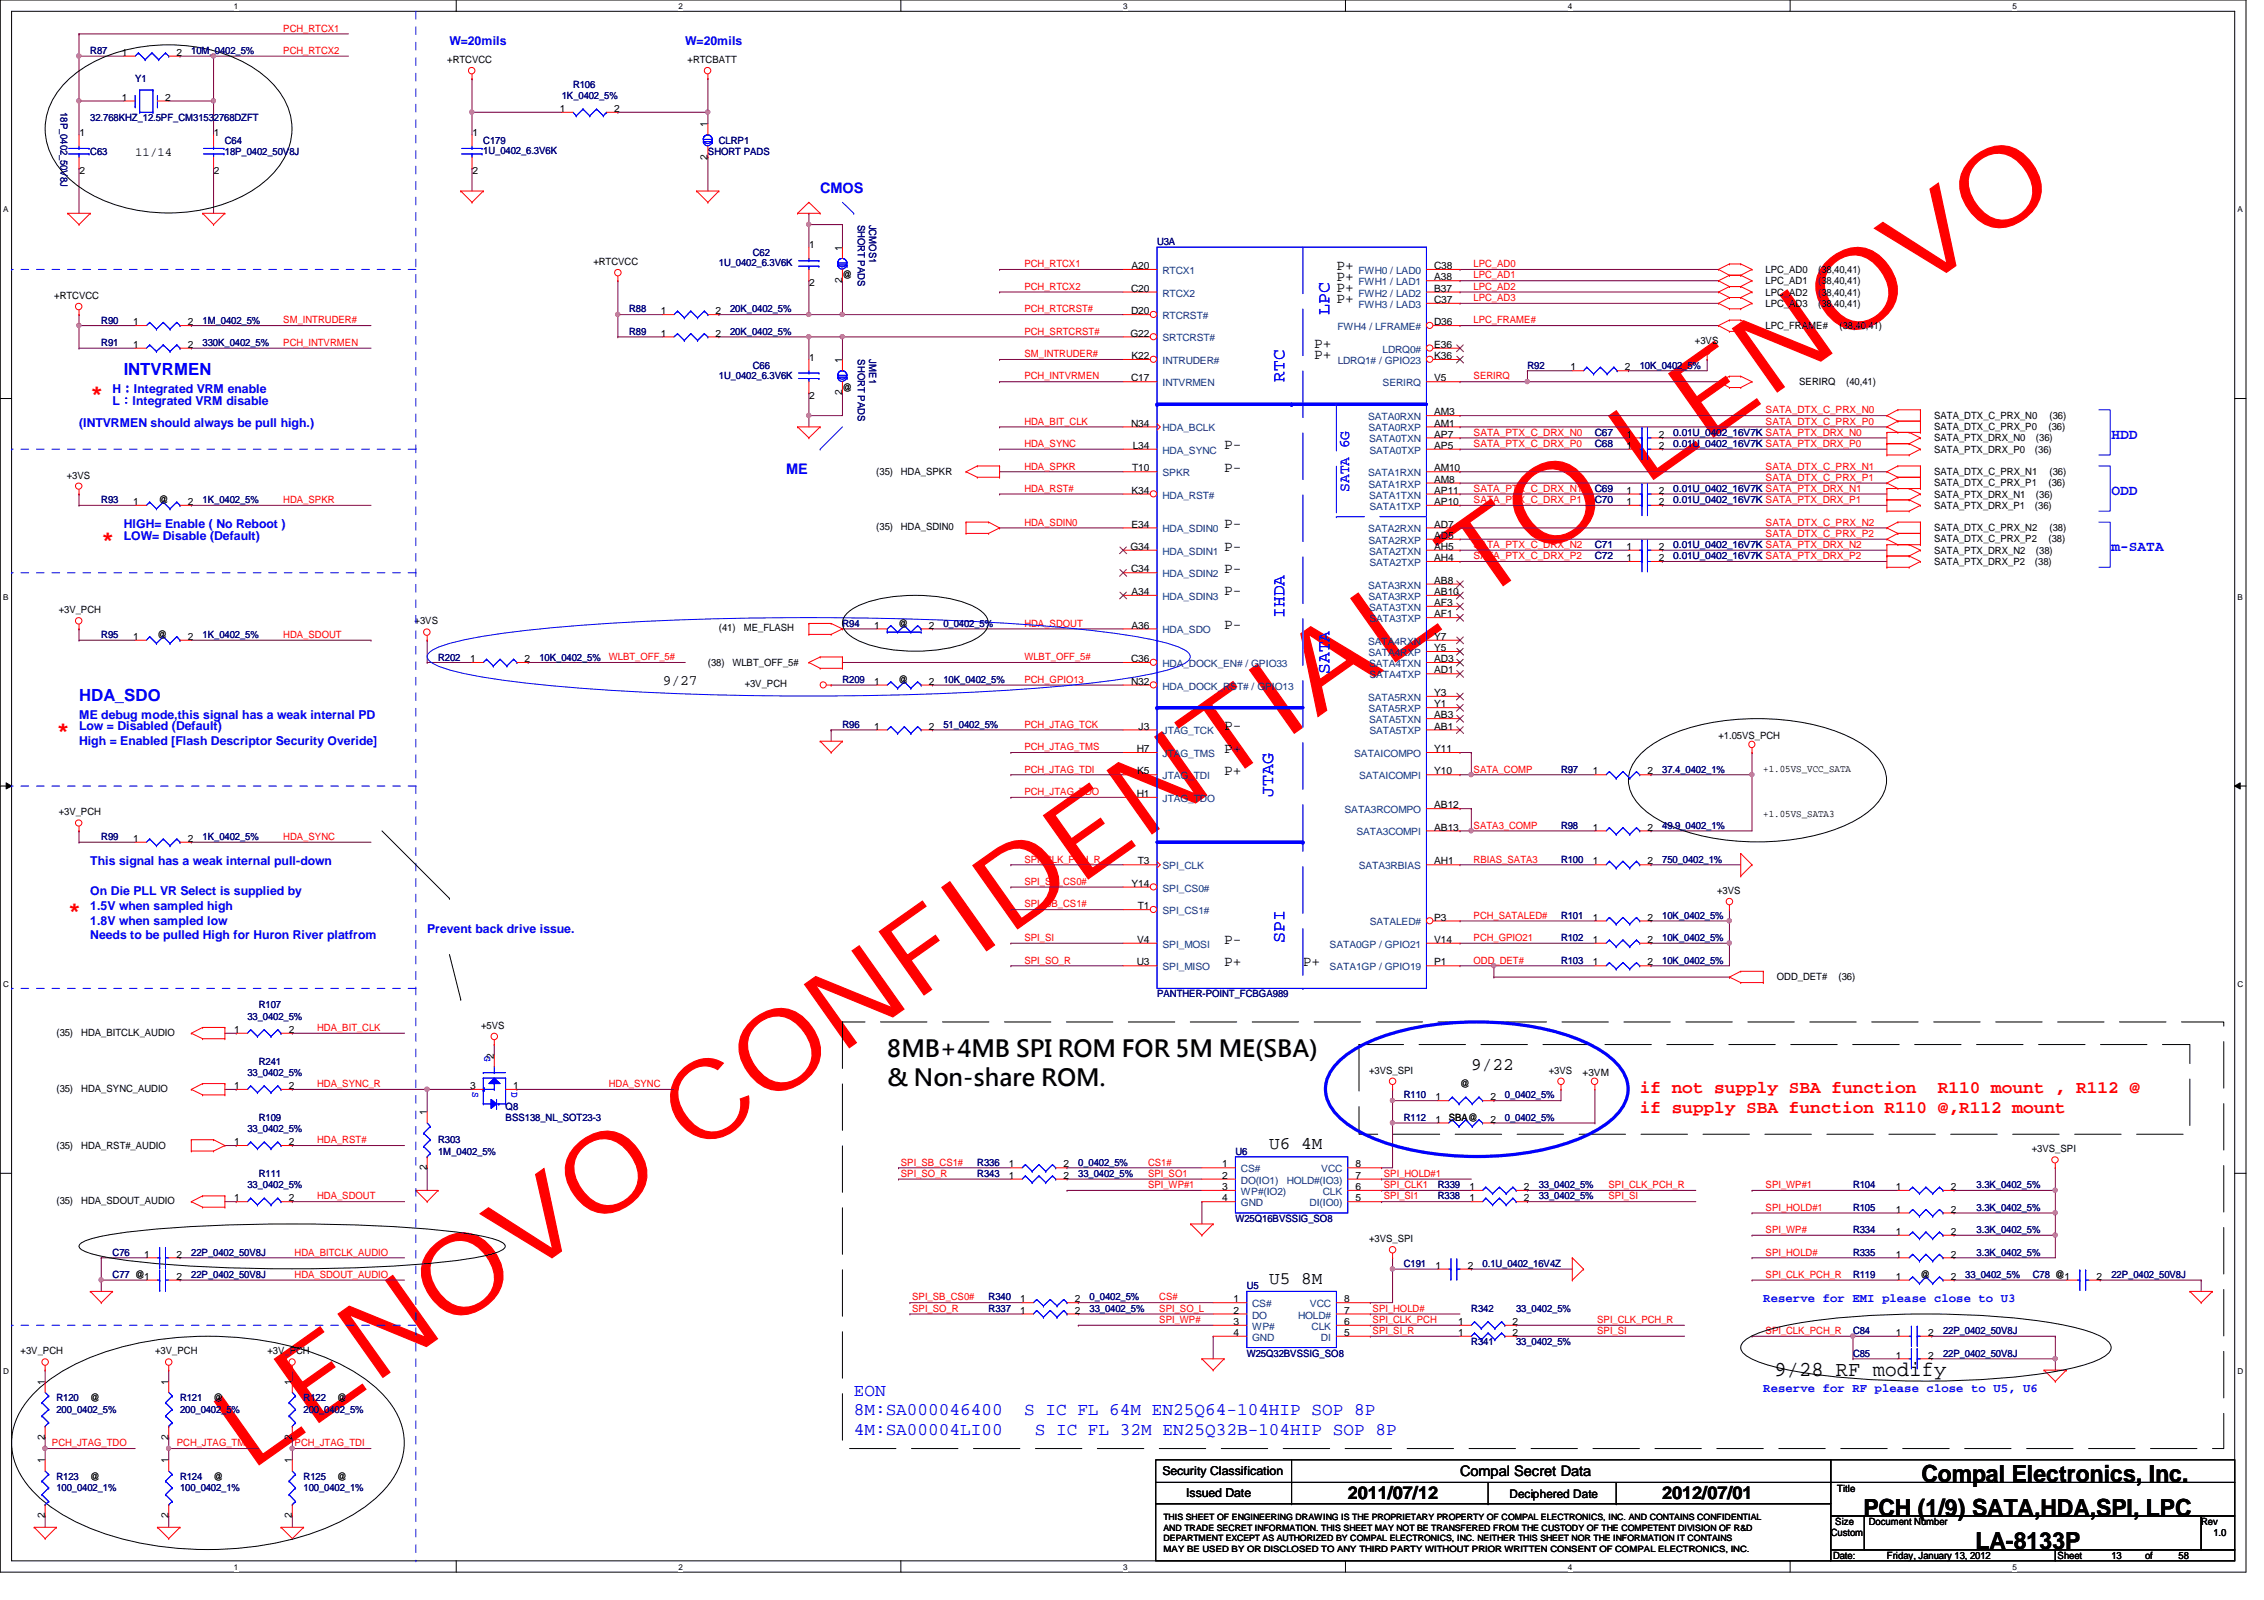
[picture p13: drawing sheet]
<svg xmlns="http://www.w3.org/2000/svg" width="297mm" height="210mm" viewBox="0 0 297 210" stroke-linecap="round" stroke-linejoin="round" font-family="sans-serif">
<defs><g id="words">
<text font-size="14.4" fill="#f00" x="32.7" y="193.1" transform="rotate(-35 32.7 193.1)">LENOVO CONFIDENTIAL TO LENOVO</text>
<g font-size="3.1">
<text x="116.4" y="138.6">8MB+4MB SPI ROM FOR 5M ME(SBA)</text>
<text x="116.4" y="142.5">&amp; Non-share ROM.</text>
<text x="252.1" y="194.4">Compal Electronics, Inc.</text>
<text x="244.5" y="198.8">PCH (1/9) SATA,HDA,SPI, LPC</text>
<text x="259.2" y="203.2">LA-8133P</text>
</g>
<g font-size="2.9" fill="#f00">
<text x="11.9" y="52.5">*</text>
<text x="13.3" y="71.7">*</text>
<text x="7.4" y="96.7">*</text>
<text x="8.9" y="120.3">*</text>
</g>
<text font-size="2.8" x="232.8" y="180.5">9/28 RF modify</text>
<g font-size="2.3" fill="#00f">
<text x="174.4" y="41.3" transform="rotate(-90 174.4 41.3)">LPC</text>
<text x="168.5" y="50.1" transform="rotate(-90 168.5 50.1)">RTC</text>
<text x="168.5" y="81" transform="rotate(-90 168.5 81)">IHDA</text>
<text x="174.4" y="88.4" transform="rotate(-90 174.4 88.4)">SATA</text>
<text x="167" y="104.6" transform="rotate(-90 167 104.6)">JTAG</text>
<text x="168.5" y="123.7" transform="rotate(-90 168.5 123.7)">SPI</text>
<text x="112" y="183.1">EON</text>
<text x="112" y="185.7">8M:SA000046400</text>
<text x="134.4" y="185.7">S IC FL 64M EN25Q64-104HIP SOP 8P</text>
<text x="112" y="188.2">4M:SA00004LI00</text>
<text x="135.8" y="188.2">S IC FL 32M EN25Q32B-104HIP SOP 8P</text>
</g>
<g font-size="2.3">
<text x="193" y="140.4">9/22</text>
<text x="166.5" y="150.7">U6 4M</text>
<text x="166.5" y="168.4">U5 8M</text>
<text x="176.8" y="196.6">2011/07/12</text>
<text x="218.1" y="196.6">2012/07/01</text>
</g>
<g font-size="2.3" fill="#f00">
<text x="215.1" y="143.3">if not supply SBA function</text>
<text x="254.3" y="143.3">R110 mount , R112 @</text>
<text x="215.1" y="146">if supply SBA function R110 @,R112 mount</text>
</g>
<g font-size="2.2" fill="#00f">
<text x="16.3" y="49.2">INTVRMEN</text>
<text x="10.4" y="91.9">HDA_SDO</text>
</g>
<g font-size="1.9" fill="#00f">
<text x="107.6" y="25.4">CMOS</text>
<text x="277" y="57.6">HDD</text>
<text x="103.2" y="62.2">ME</text>
<text x="177" y="64.5" transform="rotate(-90 177 64.5)">SATA 6G</text>
<text x="277" y="65">ODD</text>
<text x="277" y="72.3">m-SATA</text>
</g>
<g font-size="1.9">
<text x="175.3" y="35.4">P+</text>
<text x="175.3" y="36.8">P+</text>
<text x="175.3" y="38.3">P+</text>
<text x="175.3" y="39.8">P+</text>
<text x="172.4" y="45.7">P+</text>
<text x="172.4" y="47.2">P+</text>
<text x="160.6" y="58.9">P-</text>
<text x="160.6" y="61.9">P-</text>
<text x="160.6" y="69.3">P-</text>
<text x="160.6" y="72.2">P-</text>
<text x="160.6" y="75.1">P-</text>
<text x="160.6" y="78.1">P-</text>
<text x="160.6" y="82.5">P-</text>
<text x="86.9" y="89.9">9/27</text>
<text x="160.6" y="95.8">P-</text>
<text x="160.6" y="101.7">P+</text>
<text x="160.6" y="98.7">P+</text>
<text x="160.6" y="123.8">P-</text>
<text x="160.6" y="126.7">P+</text>
<text x="170.9" y="126.7">P+</text>
<text x="191.6" y="193.7">Compal Secret Data</text>
</g>
<g font-size="1.6" fill="#00f">
<text x="59" y="6">W=20mils</text>
<text x="89.9" y="6">W=20mils</text>
<text x="14.8" y="51.6">H：Integrated VRM enable</text>
<text x="14.8" y="53.1">L：Integrated VRM disable</text>
<text x="10.4" y="56">(INTVRMEN should always be pull high.)</text>
<text x="16.3" y="70.8">LOW= Disable (Default)</text>
<text x="16.3" y="69.3">HIGH= Enable ( No Reboot )</text>
<text x="10.4" y="94.4">ME debug mode,this signal has a weak internal PD</text>
<text x="10.4" y="95.8">Low = Disabled (Default)</text>
<text x="10.4" y="97.7">High = Enabled [Flash Descriptor Security Overide]</text>
<text x="11.9" y="113.5">This signal has a weak internal pull-down</text>
<text x="11.9" y="117.4">On Die PLL VR Select is supplied by</text>
<text x="11.9" y="119.3">1.5V when sampled high</text>
<text x="11.9" y="121.3">1.8V when sampled low</text>
<text x="11.9" y="123.2">Needs to be pulled High for Huron River platfrom</text>
<text x="56" y="122.3">Prevent back drive issue.</text>
<text x="231.3" y="170.8">Reserve for EMI please close to U3</text>
<text x="231.3" y="182.6">Reserve for RF please close to U5, U6</text>
</g>
<g font-size="1.6">
<text x="17.7" y="20.4">11/14</text>
<text x="152.5" y="193.5">Security Classification</text>
<text x="155.6" y="196.3">Issued Date</text>
<text x="198" y="196.5">Deciphered Date</text>
</g>
<g font-size="1.3" fill="#f00">
<text x="37.2" y="4.1">PCH_RTCX1</text>
<text x="37.2" y="7.1">PCH_RTCX2</text>
<text x="134.4" y="35.1">PCH_RTCX1</text>
<text x="193.3" y="35.1">LPC_AD0</text>
<text x="134.4" y="38">PCH_RTCX2</text>
<text x="134.4" y="41">PCH_RTCRST#</text>
<text x="193.3" y="38">LPC_AD2</text>
<text x="193.3" y="39.5">LPC_AD3</text>
<text x="193.3" y="36.5">LPC_AD1</text>
<text x="37.2" y="45.4">PCH_INTVRMEN</text>
<text x="37.2" y="42.4">SM_INTRUDER#</text>
<text x="134.4" y="43.9">PCH_SRTCRST#</text>
<text x="134.4" y="46.9">SM_INTRUDER#</text>
<text x="193.3" y="42.4">LPC_FRAME#</text>
<text x="134.4" y="49.8">PCH_INTVRMEN</text>
<text x="193.3" y="49.8">SERIRQ</text>
<text x="134.4" y="55.7">HDA_BIT_CLK</text>
<text x="134.4" y="58.6">HDA_SYNC</text>
<text x="193.3" y="57.1">SATA_PTX_C_DRX_N0</text>
<text x="193.3" y="58.6">SATA_PTX_C_DRX_P0</text>
<text x="231.6" y="54.2">SATA_DTX_C_PRX_N0</text>
<text x="231.6" y="55.7">SATA_DTX_C_PRX_P0</text>
<text x="37.2" y="66">HDA_SPKR</text>
<text x="134.4" y="64.5">HDA_RST#</text>
<text x="134.4" y="61.6">HDA_SPKR</text>
<text x="193.3" y="64.5">SATA_PTX_C_DRX_N1</text>
<text x="193.3" y="66">SATA_PTX_C_DRX_P1</text>
<text x="231.6" y="61.6">SATA_DTX_C_PRX_N1</text>
<text x="231.6" y="63.1">SATA_DTX_C_PRX_P1</text>
<text x="134.4" y="69">HDA_SDIN0</text>
<text x="193.3" y="71.9">SATA_PTX_C_DRX_N2</text>
<text x="231.6" y="69">SATA_DTX_C_PRX_N2</text>
<text x="231.6" y="70.4">SATA_DTX_C_PRX_P2</text>
<text x="193.3" y="73.4">SATA_PTX_C_DRX_P2</text>
<text x="37.2" y="83.7">HDA_SDOUT</text>
<text x="134.4" y="82.2">HDA_SDOUT</text>
<text x="79.9" y="86.6">WLBT_OFF_5#</text>
<text x="134.4" y="86.6">WLBT_OFF_5#</text>
<text x="134.4" y="89.6">PCH_GPIO13</text>
<text x="134.4" y="95.5">PCH_JTAG_TCK</text>
<text x="134.4" y="98.4">PCH_JTAG_TMS</text>
<text x="134.4" y="101.3">PCH_JTAG_TDI</text>
<text x="193.3" y="101.3">SATA_COMP</text>
<text x="134.4" y="104.3">PCH_JTAG_TDO</text>
<text x="37.2" y="110.2">HDA_SYNC</text>
<text x="134.4" y="113.2">SPI_CLK_PCH_R</text>
<text x="193.3" y="113.2">RBIAS_SATA3</text>
<text x="193.3" y="108.7">SATA3_COMP</text>
<text x="134.4" y="119">SPI_SB_CS1#</text>
<text x="134.4" y="116.1">SPI_SB_CS0#</text>
<text x="134.4" y="123.4">SPI_SI</text>
<text x="193.3" y="123.4">PCH_GPIO21</text>
<text x="193.3" y="120.5">PCH_SATALED#</text>
<text x="134.4" y="126.4">SPI_SO_R</text>
<text x="193.3" y="126.4">ODD_DET#</text>
<text x="41.6" y="135.3">HDA_BIT_CLK</text>
<text x="41.6" y="142.6">HDA_SYNC_R</text>
<text x="79.9" y="142.6">HDA_SYNC</text>
<text x="41.6" y="150">HDA_RST#</text>
<text x="118.2" y="152.9">SPI_SB_CS1#</text>
<text x="118.2" y="154.4">SPI_SO_R</text>
<text x="150.6" y="155.9">SPI_WP#1</text>
<text x="150.6" y="152.9">CS1#</text>
<text x="150.6" y="154.4">SPI_SO1</text>
<text x="181.6" y="154.4">SPI_HOLD#1</text>
<text x="181.6" y="155.9">SPI_CLK1</text>
<text x="211" y="155.9">SPI_CLK_PCH_R</text>
<text x="231.6" y="155.9">SPI_WP#1</text>
<text x="41.6" y="157.4">HDA_SDOUT</text>
<text x="181.6" y="157.4">SPI_SI1</text>
<text x="211" y="157.4">SPI_SI</text>
<text x="231.6" y="158.8">SPI_HOLD#1</text>
<text x="231.6" y="161.8">SPI_WP#</text>
<text x="38.6" y="167.6">HDA_SDOUT_AUDIO</text>
<text x="38.6" y="164.7">HDA_BITCLK_AUDIO</text>
<text x="231.6" y="167.6">SPI_CLK_PCH_R</text>
<text x="231.6" y="164.7">SPI_HOLD#</text>
<text x="119.7" y="172.1">SPI_SO_R</text>
<text x="119.7" y="170.6">SPI_SB_CS0#</text>
<text x="152.1" y="173.6">SPI_WP#</text>
<text x="152.1" y="170.6">CS#</text>
<text x="152.1" y="172.1">SPI_SO_L</text>
<text x="180.1" y="172.1">SPI_HOLD#</text>
<text x="180.1" y="173.6">SPI_CLK_PCH</text>
<text x="209.5" y="173.6">SPI_CLK_PCH_R</text>
<text x="180.1" y="175">SPI_SI_R</text>
<text x="209.5" y="175">SPI_SI</text>
<text x="231.6" y="175">SPI_CLK_PCH_R</text>
<text x="6.8" y="189.7">PCH_JTAG_TDO</text>
<text x="23.2" y="189.7">PCH_JTAG_TMS</text>
<text x="38.6" y="189.7">PCH_JTAG_TDI</text>
</g>
<g font-size="1.3" fill="#000080">
<text x="11.9" y="7.1">R87</text>
<text x="17.7" y="10.8">Y1</text>
<text x="25.1" y="7.1">10M_0402_5%</text>
<text x="75.2" y="11.5">R106</text>
<text x="8" y="14.7" transform="rotate(90 8 14.7)">18P_0402_50V8J</text>
<text x="11.9" y="15.9">32.768KHZ_12.5PF_CM31532768DZFT</text>
<text x="73.7" y="13">1K_0402_5%</text>
<text x="11.9" y="20.4">C63</text>
<text x="29.5" y="18.9">C64</text>
<text x="29.5" y="20.4">18P_0402_50V8J</text>
<text x="63.4" y="18.9">C179</text>
<text x="63.4" y="20.2">1U_0402_6.3V6K</text>
<text x="92.9" y="20.4">SHORT PADS</text>
<text x="94.3" y="18.9">CLRP1</text>
<text x="112.6" y="29.5" transform="rotate(90 112.6 29.5)">SHORT PADS</text>
<text x="114" y="29.5" transform="rotate(90 114 29.5)">JCMOS1</text>
<text x="94.3" y="34.9">1U_0402_6.3V6K</text>
<text x="98.8" y="33.6">C62</text>
<text x="151.8" y="32.1">U3A</text>
<text x="82.5" y="41">R88</text>
<text x="95.8" y="41">20K_0402_5%</text>
<text x="13.3" y="42.5">R90</text>
<text x="13.3" y="45.4">R91</text>
<text x="26.6" y="42.5">1M_0402_5%</text>
<text x="26.6" y="45.4">330K_0402_5%</text>
<text x="82.5" y="43.9">R89</text>
<text x="95.8" y="43.9">20K_0402_5%</text>
<text x="112.6" y="47.2" transform="rotate(90 112.6 47.2)">SHORT PADS</text>
<text x="114" y="47.2" transform="rotate(90 114 47.2)">JME1</text>
<text x="94.3" y="49.7">1U_0402_6.3V6K</text>
<text x="98.8" y="48.3">C66</text>
<text x="200.4" y="48.3">R92</text>
<text x="215.1" y="48.3">10K_0402_5%</text>
<text x="209.3" y="57.2">C67</text>
<text x="209.3" y="58.6">C68</text>
<text x="219.5" y="57.2">0.01U_0402_16V7K SATA_PTX_DRX_N0</text>
<text x="219.5" y="58.6">0.01U_0402_16V7K SATA_PTX_DRX_P0</text>
<text x="13.3" y="66">R93</text>
<text x="26.6" y="66">1K_0402_5%</text>
<text x="209.3" y="66">C70</text>
<text x="209.3" y="64.6">C69</text>
<text x="219.5" y="66">0.01U_0402_16V7K SATA_PTX_DRX_P1</text>
<text x="219.5" y="64.6">0.01U_0402_16V7K SATA_PTX_DRX_N1</text>
<text x="209.3" y="71.9">C71</text>
<text x="219.5" y="71.9">0.01U_0402_16V7K SATA_PTX_DRX_N2</text>
<text x="209.3" y="73.4">C72</text>
<text x="219.5" y="73.4">0.01U_0402_16V7K SATA_PTX_DRX_P2</text>
<text x="13.3" y="83.7">R95</text>
<text x="26.6" y="83.7">1K_0402_5%</text>
<text x="110.5" y="82.2">R94</text>
<text x="123.8" y="82.2">0_0402_5%</text>
<text x="57.5" y="86.7">R202</text>
<text x="70.8" y="86.7">10K_0402_5%</text>
<text x="110.5" y="89.6">R209</text>
<text x="123.8" y="89.6">10K_0402_5%</text>
<text x="110.5" y="95.5">R96</text>
<text x="123.8" y="95.5">51_0402_5%</text>
<text x="204.8" y="101.4">R97</text>
<text x="218.1" y="101.4">37.4_0402_1%</text>
<text x="13.3" y="110.2">R99</text>
<text x="26.6" y="110.2">1K_0402_5%</text>
<text x="204.8" y="113.2">R100</text>
<text x="204.8" y="108.8">R98</text>
<text x="218.1" y="113.2">750_0402_1%</text>
<text x="218.1" y="108.8">49.9_0402_1%</text>
<text x="204.8" y="120.5">R101</text>
<text x="204.8" y="123.5">R102</text>
<text x="218.1" y="120.5">10K_0402_5%</text>
<text x="218.1" y="123.5">10K_0402_5%</text>
<text x="151.8" y="130.9">PANTHER-POINT_FCBGA989</text>
<text x="204.8" y="126.4">R103</text>
<text x="218.1" y="126.4">10K_0402_5%</text>
<text x="32.5" y="133.8">33_0402_5%</text>
<text x="33.9" y="132.3">R107</text>
<text x="32.5" y="141.1">33_0402_5%</text>
<text x="33.9" y="139.7">R241</text>
<text x="32.5" y="148.5">33_0402_5%</text>
<text x="33.9" y="147">R109</text>
<text x="57.5" y="150">R303</text>
<text x="66.3" y="145.6">Q8</text>
<text x="66.3" y="147">BSS138_NL_SOT23-3</text>
<text x="184.2" y="144.1">R110</text>
<text x="184.2" y="147">R112</text>
<text x="197.4" y="144.1">0_0402_5%</text>
<text x="197.4" y="147">0_0402_5%</text>
<text x="32.5" y="155.9">33_0402_5%</text>
<text x="33.9" y="154.4">R111</text>
<text x="57.5" y="151.5">1M_0402_5%</text>
<text x="128.2" y="153">R336</text>
<text x="128.2" y="154.4">R343</text>
<text x="141.5" y="153">0_0402_5%</text>
<text x="141.5" y="154.4">33_0402_5%</text>
<text x="162.1" y="151.5">U6</text>
<text x="188.6" y="155.9">R339</text>
<text x="201.9" y="155.9">33_0402_5%</text>
<text x="243.1" y="155.9">R104</text>
<text x="259.3" y="155.9">3.3K_0402_5%</text>
<text x="162.1" y="160.3">W25Q16BVSSIG_SO8</text>
<text x="188.6" y="157.4">R338</text>
<text x="201.9" y="157.4">33_0402_5%</text>
<text x="243.1" y="161.8">R334</text>
<text x="243.1" y="158.8">R105</text>
<text x="259.3" y="161.8">3.3K_0402_5%</text>
<text x="259.3" y="158.8">3.3K_0402_5%</text>
<text x="14.8" y="167.7">C77 @1</text>
<text x="14.8" y="164.7">C76</text>
<text x="25.1" y="167.7">22P_0402_50V8J</text>
<text x="25.1" y="164.7">22P_0402_50V8J</text>
<text x="184.2" y="166.2">C191</text>
<text x="194.5" y="166.2">0.1U_0402_16V4Z</text>
<text x="243.1" y="167.7">R119</text>
<text x="243.1" y="164.7">R335</text>
<text x="257.8" y="167.7">33_0402_5%</text>
<text x="259.3" y="164.7">3.3K_0402_5%</text>
<text x="266.7" y="167.7">C78 @1</text>
<text x="277" y="167.7">22P_0402_50V8J</text>
<text x="129.7" y="170.6">R340</text>
<text x="129.7" y="172.1">R337</text>
<text x="143" y="170.6">0_0402_5%</text>
<text x="143" y="172.1">33_0402_5%</text>
<text x="163.6" y="169.1">U5</text>
<text x="193" y="172.1">R342</text>
<text x="198.9" y="172.1">33_0402_5%</text>
<text x="163.6" y="178">W25Q32BVSSIG_SO8</text>
<text x="193" y="176.5">R341</text>
<text x="198.9" y="176.5">33_0402_5%</text>
<text x="243.1" y="175">C84</text>
<text x="243.1" y="178">C85</text>
<text x="254.9" y="175">22P_0402_50V8J</text>
<text x="254.9" y="178">22P_0402_50V8J</text>
<text x="7.4" y="183.9">R120</text>
<text x="7.4" y="185.3">200_0402_5%</text>
<text x="23.6" y="183.9">R121</text>
<text x="23.6" y="185.3">200_0402_5%</text>
<text x="39.8" y="183.9">R122</text>
<text x="39.8" y="185.3">200_0402_5%</text>
<text x="7.4" y="194.2">R123</text>
<text x="7.4" y="195.7">100_0402_1%</text>
<text x="23.6" y="194.2">R124</text>
<text x="23.6" y="195.7">100_0402_1%</text>
<text x="39.8" y="194.2">R125</text>
<text x="39.8" y="195.7">100_0402_1%</text>
</g>
<g font-size="1.3">
<text x="16" y="7.3">1</text>
<text x="23.2" y="7.3">2</text>
<text x="58.7" y="8.3">+RTCVCC</text>
<text x="90.2" y="8.3">+RTCBATT</text>
<text x="10.4" y="17.9">1</text>
<text x="16" y="13.2">1</text>
<text x="21.7" y="13.2">2</text>
<text x="28.1" y="17.9">1</text>
<text x="62" y="17.9">1</text>
<text x="73.4" y="14.7">1</text>
<text x="80.6" y="14.7">2</text>
<text x="92.8" y="16.7" transform="rotate(-90 92.8 16.7)">1</text>
<text x="10.4" y="22.8">2</text>
<text x="28.1" y="22.8">2</text>
<text x="62" y="22.8">2</text>
<text x="92.8" y="21" transform="rotate(-90 92.8 21)">2</text>
<text x="77.8" y="34.8">+RTCVCC</text>
<text x="106.2" y="32.6">1</text>
<text x="110.5" y="32.9" transform="rotate(-90 110.5 32.9)">1</text>
<text x="148.5" y="35.3">A20</text>
<text x="188.2" y="35.3">C38</text>
<text x="231.6" y="35.8">LPC_AD0</text>
<text x="238.5" y="35.8">(38,40,41)</text>
<text x="7.1" y="39.2">+RTCVCC</text>
<text x="86.7" y="41.2">1</text>
<text x="93.9" y="41.2">2</text>
<text x="106.2" y="37.5">2</text>
<text x="110.5" y="37.1" transform="rotate(-90 110.5 37.1)">2</text>
<text x="110.5" y="36.5">@</text>
<text x="148.4" y="38.3">C20</text>
<text x="148.4" y="41.2">D20</text>
<text x="188.2" y="36.8">A38</text>
<text x="188.2" y="38.3">B37</text>
<text x="188.2" y="39.8">C37</text>
<text x="231.6" y="37.3">LPC_AD1</text>
<text x="231.6" y="38.8">LPC_AD2</text>
<text x="231.6" y="40.2">LPC_AD3</text>
<text x="238.5" y="37.3">(38,40,41)</text>
<text x="238.5" y="38.8">(38,40,41)</text>
<text x="238.5" y="40.2">(38,40,41)</text>
<text x="17.5" y="42.7">1</text>
<text x="17.5" y="45.6">1</text>
<text x="24.6" y="42.7">2</text>
<text x="24.6" y="45.6">2</text>
<text x="86.7" y="44.2">1</text>
<text x="93.9" y="44.2">2</text>
<text x="106.2" y="47.3">1</text>
<text x="110.5" y="47.6" transform="rotate(-90 110.5 47.6)">1</text>
<text x="148.3" y="44.2">G22</text>
<text x="148.5" y="47.1">K22</text>
<text x="188.2" y="47.1">K36</text>
<text x="188.2" y="42.7">D36</text>
<text x="188.2" y="45.6">E36</text>
<text x="222.4" y="45.1">+3VS</text>
<text x="231.6" y="43.2">LPC_FRAME#</text>
<text x="241.3" y="43.2">(38,40,41)</text>
<text x="106.2" y="52.3">2</text>
<text x="110.5" y="51.9" transform="rotate(-90 110.5 51.9)">2</text>
<text x="110.5" y="51.3">@</text>
<text x="148.4" y="50">C17</text>
<text x="188.2" y="50">V5</text>
<text x="206" y="48.6">1</text>
<text x="213.2" y="48.6">2</text>
<text x="236" y="50.5">SERIRQ</text>
<text x="242.2" y="50.5">(40,41)</text>
<text x="148.4" y="56">N34</text>
<text x="148.6" y="58.9">L34</text>
<text x="188.2" y="54.5">AM3</text>
<text x="188.2" y="56">AM1</text>
<text x="188.2" y="57.4">AP7</text>
<text x="188.2" y="58.9">AP5</text>
<text x="213.4" y="57.4">1</text>
<text x="213.4" y="58.9">1</text>
<text x="217.6" y="57.4">2</text>
<text x="217.6" y="58.9">2</text>
<text x="253.7" y="54.9">SATA_DTX_C_PRX_N0</text>
<text x="253.7" y="56.4">SATA_DTX_C_PRX_P0</text>
<text x="253.7" y="57.9">SATA_PTX_DRX_N0</text>
<text x="253.7" y="59.4">SATA_PTX_DRX_P0</text>
<text x="267" y="59.4">(36)</text>
<text x="267.1" y="57.9">(36)</text>
<text x="268.8" y="56.4">(36)</text>
<text x="268.9" y="54.9">(36)</text>
<text x="8.8" y="62.8">+3VS</text>
<text x="20.8" y="66">@</text>
<text x="115" y="62.3">(35)</text>
<text x="118.2" y="62.3">HDA_SPKR</text>
<text x="148.5" y="64.8">K34</text>
<text x="148.5" y="61.8">T10</text>
<text x="188.2" y="61.8">AM10</text>
<text x="188.2" y="63.3">AM8</text>
<text x="188.2" y="64.8">AP11</text>
<text x="213.4" y="64.8">1</text>
<text x="217.6" y="64.8">2</text>
<text x="253.7" y="62.3">SATA_DTX_C_PRX_N1</text>
<text x="253.7" y="63.8">SATA_DTX_C_PRX_P1</text>
<text x="253.7" y="65.3">SATA_PTX_DRX_N1</text>
<text x="267.1" y="65.3">(36)</text>
<text x="268.8" y="63.8">(36)</text>
<text x="268.9" y="62.3">(36)</text>
<text x="17.5" y="66.3">1</text>
<text x="24.6" y="66.3">2</text>
<text x="115" y="69.6">(35)</text>
<text x="118.2" y="69.6">HDA_SDIN0</text>
<text x="148.5" y="69.2">E34</text>
<text x="188.2" y="66.3">AP10</text>
<text x="188.2" y="69.2">AD7</text>
<text x="188.2" y="70.7">AD5</text>
<text x="213.4" y="66.3">1</text>
<text x="217.6" y="66.3">2</text>
<text x="253.7" y="69.7">SATA_DTX_C_PRX_N2</text>
<text x="253.7" y="71.2">SATA_DTX_C_PRX_P2</text>
<text x="253.7" y="66.8">SATA_PTX_DRX_P1</text>
<text x="267" y="66.8">(36)</text>
<text x="268.8" y="71.2">(38)</text>
<text x="268.9" y="69.7">(38)</text>
<text x="148.3" y="72.1">G34</text>
<text x="148.4" y="75.1">C34</text>
<text x="188.2" y="72.1">AH5</text>
<text x="188.2" y="73.6">AH4</text>
<text x="188.2" y="76.6">AB8</text>
<text x="213.4" y="72.1">1</text>
<text x="213.4" y="73.6">1</text>
<text x="217.6" y="72.1">2</text>
<text x="217.6" y="73.6">2</text>
<text x="253.7" y="72.6">SATA_PTX_DRX_N2</text>
<text x="253.7" y="74.1">SATA_PTX_DRX_P2</text>
<text x="267" y="74.1">(38)</text>
<text x="267.1" y="72.6">(38)</text>
<text x="7.7" y="80.4">+3V_PCH</text>
<text x="17.5" y="83.9">1</text>
<text x="20.7" y="83.7">@</text>
<text x="24.6" y="83.9">2</text>
<text x="54.4" y="81.9">+3VS</text>
<text x="94.3" y="82.8">(41)</text>
<text x="97.6" y="82.8">ME_FLASH</text>
<text x="114.7" y="82.5">1</text>
<text x="117.9" y="82.2">@</text>
<text x="121.9" y="82.5">2</text>
<text x="148.5" y="82.5">A36</text>
<text x="148.5" y="78.1">A34</text>
<text x="188.2" y="78.1">AB10</text>
<text x="188.2" y="79.5">AF3</text>
<text x="188.2" y="81">AF1</text>
<text x="188.2" y="83.9">Y7</text>
<text x="61.7" y="86.9">1</text>
<text x="68.8" y="86.9">2</text>
<text x="92.9" y="87.4">(38)</text>
<text x="96.1" y="87.4">WLBT_OFF_5#</text>
<text x="114.7" y="89.8">1</text>
<text x="117.9" y="89.6">@</text>
<text x="121.9" y="89.8">2</text>
<text x="148.4" y="86.9">C36</text>
<text x="148.4" y="89.8">N32</text>
<text x="188.2" y="85.4">Y5</text>
<text x="188.2" y="86.9">AD3</text>
<text x="188.2" y="88.3">AD1</text>
<text x="97.7" y="90.2">+3V_PCH</text>
<text x="114.7" y="95.7">1</text>
<text x="121.9" y="95.7">2</text>
<text x="149.4" y="95.7">J3</text>
<text x="188.2" y="91.3">Y3</text>
<text x="188.2" y="92.8">Y1</text>
<text x="188.2" y="94.2">AB3</text>
<text x="188.2" y="95.7">AB1</text>
<text x="149.1" y="98.7">H7</text>
<text x="149.2" y="101.6">K5</text>
<text x="188.2" y="101.6">Y10</text>
<text x="188.2" y="98.7">Y11</text>
<text x="209" y="101.6">1</text>
<text x="216.2" y="101.6">2</text>
<text x="225.5" y="96.9">+1.05VS_PCH</text>
<text x="231.3" y="101.3">+1.05VS_VCC_SATA</text>
<text x="7.7" y="107">+3V_PCH</text>
<text x="149.1" y="104.6">H1</text>
<text x="188.2" y="106">AB12</text>
<text x="231.3" y="107.1">+1.05VS_SATA3</text>
<text x="17.5" y="110.4">1</text>
<text x="24.6" y="110.4">2</text>
<text x="149.3" y="113.4">T3</text>
<text x="188.2" y="109">AB13</text>
<text x="188.2" y="113.4">AH1</text>
<text x="209" y="113.4">1</text>
<text x="209" y="109">1</text>
<text x="216.2" y="113.4">2</text>
<text x="216.2" y="109">2</text>
<text x="148.5" y="116.3">Y14</text>
<text x="149.3" y="119.3">T1</text>
<text x="225.3" y="117.3">+3VS</text>
<text x="149.2" y="123.7">V4</text>
<text x="188.2" y="120.8">P3</text>
<text x="188.2" y="123.7">V14</text>
<text x="209" y="120.8">1</text>
<text x="209" y="123.7">1</text>
<text x="216.2" y="120.8">2</text>
<text x="216.2" y="123.7">2</text>
<text x="149.1" y="126.7">U3</text>
<text x="188.2" y="126.7">P1</text>
<text x="209" y="126.7">1</text>
<text x="216.2" y="126.7">2</text>
<text x="233.1" y="128.6">ODD_DET#</text>
<text x="241.2" y="128.6">(36)</text>
<text x="7.4" y="135.8">(35)</text>
<text x="10.7" y="135.8">HDA_BITCLK_AUDIO</text>
<text x="30.7" y="135.5">1</text>
<text x="37.9" y="135.5">2</text>
<text x="63.1" y="135">+5VS</text>
<text x="7.4" y="143.2">(35)</text>
<text x="10.7" y="143.2">HDA_SYNC_AUDIO</text>
<text x="30.7" y="142.9">1</text>
<text x="37.9" y="142.9">2</text>
<text x="61.7" y="142.9">3</text>
<text x="64.8" y="138.9" transform="rotate(-90 64.8 138.9)">2</text>
<text x="67.3" y="142.9">1</text>
<text x="179.6" y="140.8">+3VS_SPI</text>
<text x="191.6" y="142.6">@</text>
<text x="203.2" y="140.8">+3VS</text>
<text x="207.6" y="141.1">+3VM</text>
<text x="56" y="146.3" transform="rotate(-90 56 146.3)">1</text>
<text x="188.3" y="144.4">1</text>
<text x="188.3" y="147.3">1</text>
<text x="190.1" y="147">SBA@</text>
<text x="195.5" y="144.4">2</text>
<text x="195.5" y="147.3">2</text>
<text x="7.4" y="150.7">(35)</text>
<text x="10.7" y="150.7">HDA_RST#_AUDIO</text>
<text x="30.7" y="150.2">1</text>
<text x="37.9" y="150.2">2</text>
<text x="56" y="153.5" transform="rotate(-90 56 153.5)">2</text>
<text x="132.4" y="153.2">1</text>
<text x="132.4" y="154.6">1</text>
<text x="139.5" y="153.2">2</text>
<text x="139.5" y="154.6">2</text>
<text x="160.4" y="153.2">1</text>
<text x="160.4" y="154.6">2</text>
<text x="177.8" y="153.2">8</text>
<text x="177.8" y="154.6">7</text>
<text x="266.6" y="151.2">+3VS_SPI</text>
<text x="7.4" y="157.9">(35)</text>
<text x="10.7" y="157.9">HDA_SDOUT_AUDIO</text>
<text x="30.7" y="157.6">1</text>
<text x="37.9" y="157.6">2</text>
<text x="160.4" y="156.1">3</text>
<text x="160.4" y="157.6">4</text>
<text x="177.8" y="156.1">6</text>
<text x="177.8" y="157.6">5</text>
<text x="192.8" y="156.1">1</text>
<text x="192.8" y="157.6">1</text>
<text x="199.9" y="156.1">2</text>
<text x="199.9" y="157.6">2</text>
<text x="248.7" y="156.1">1</text>
<text x="248.7" y="159.1">1</text>
<text x="255.9" y="156.1">2</text>
<text x="255.9" y="159.1">2</text>
<text x="18.9" y="165">1</text>
<text x="23.2" y="167.9">2</text>
<text x="23.2" y="165">2</text>
<text x="179.6" y="162.9">+3VS_SPI</text>
<text x="188.3" y="166.5">1</text>
<text x="192.6" y="166.5">2</text>
<text x="248.7" y="162">1</text>
<text x="248.7" y="167.9">1</text>
<text x="248.7" y="165">1</text>
<text x="252" y="167.7">@</text>
<text x="255.9" y="162">2</text>
<text x="255.9" y="167.9">2</text>
<text x="255.9" y="165">2</text>
<text x="275.1" y="167.9">2</text>
<text x="133.9" y="170.9">1</text>
<text x="133.9" y="172.3">1</text>
<text x="141" y="170.9">2</text>
<text x="141" y="172.3">2</text>
<text x="161.8" y="170.9">1</text>
<text x="161.8" y="172.3">2</text>
<text x="161.8" y="173.8">3</text>
<text x="176.4" y="170.9">8</text>
<text x="176.4" y="172.3">7</text>
<text x="176.4" y="173.8">6</text>
<text x="191.3" y="173.8">1</text>
<text x="198.5" y="173.8">2</text>
<text x="2.7" y="177.7">+3V_PCH</text>
<text x="20.4" y="177.7">+3V_PCH</text>
<text x="35.1" y="177.7">+3V_PCH</text>
<text x="161.8" y="175.3">4</text>
<text x="176.4" y="175.3">5</text>
<text x="191.3" y="175.3">1</text>
<text x="198.5" y="175.3">2</text>
<text x="248.7" y="175.3">1</text>
<text x="248.7" y="178.2">1</text>
<text x="253" y="175.3">2</text>
<text x="253" y="178.2">2</text>
<text x="5.9" y="181.7" transform="rotate(-90 5.9 181.7)">1</text>
<text x="11.9" y="183.9">@</text>
<text x="22.1" y="181.7" transform="rotate(-90 22.1 181.7)">1</text>
<text x="28" y="183.9">@</text>
<text x="38.3" y="181.7" transform="rotate(-90 38.3 181.7)">1</text>
<text x="44.2" y="183.9">@</text>
<text x="5.9" y="192" transform="rotate(-90 5.9 192)">1</text>
<text x="5.9" y="188.9" transform="rotate(-90 5.9 188.9)">2</text>
<text x="22.1" y="192" transform="rotate(-90 22.1 192)">1</text>
<text x="22.1" y="188.9" transform="rotate(-90 22.1 188.9)">2</text>
<text x="38.3" y="192" transform="rotate(-90 38.3 192)">1</text>
<text x="38.3" y="188.9" transform="rotate(-90 38.3 188.9)">2</text>
<text x="11.9" y="194.2">@</text>
<text x="28" y="194.2">@</text>
<text x="44.2" y="194.2">@</text>
<text x="241" y="195.8">Title</text>
<text x="5.9" y="199.2" transform="rotate(-90 5.9 199.2)">2</text>
<text x="22.1" y="199.2" transform="rotate(-90 22.1 199.2)">2</text>
<text x="38.3" y="199.2" transform="rotate(-90 38.3 199.2)">2</text>
<text x="240.2" y="201.5">Custom</text>
<text x="240.8" y="200.1">Size</text>
<text x="245.2" y="200.1">Document Number</text>
<text x="288.8" y="200.1">Rev</text>
<text x="290.4" y="201.5">1.0</text>
<text x="240.5" y="204.5">Date:</text>
<text x="247.6" y="204.5">Friday, January 13, 2012</text>
<text x="270" y="204.5">Sheet</text>
<text x="277" y="204.5">13</text>
<text x="281.4" y="204.5">of</text>
<text x="285.8" y="204.5">58</text>
</g>
<g font-size="1.3" fill="#004080">
<text x="152.5" y="35.9">RTCX1</text>
<text x="178.2" y="35.9">FWH0 / LAD0</text>
<text x="152.5" y="38.9">RTCX2</text>
<text x="152.5" y="41.9">RTCRST#</text>
<text x="178.2" y="37.4">FWH1 / LAD1</text>
<text x="178.2" y="38.9">FWH2 / LAD2</text>
<text x="178.2" y="40.4">FWH3 / LAD3</text>
<text x="152.5" y="47.8">INTRUDER#</text>
<text x="152.5" y="44.8">SRTCRST#</text>
<text x="175.5" y="43.3">FWH4 / LFRAME#</text>
<text x="175.5" y="47.8">LDRQ1# / GPIO23</text>
<text x="181.4" y="46.3">LDRQ0#</text>
<text x="152.5" y="50.7">INTVRMEN</text>
<text x="181.4" y="50.7">SERIRQ</text>
<text x="152.5" y="56.6">HDA_BCLK</text>
<text x="152.5" y="59.5">HDA_SYNC</text>
<text x="179.5" y="55.1">SATA0RXN</text>
<text x="179.5" y="56.6">SATA0RXP</text>
<text x="179.6" y="58">SATA0TXN</text>
<text x="179.7" y="59.5">SATA0TXP</text>
<text x="152.5" y="65.4">HDA_RST#</text>
<text x="152.5" y="62.5">SPKR</text>
<text x="179.5" y="62.5">SATA1RXN</text>
<text x="179.5" y="64">SATA1RXP</text>
<text x="179.6" y="65.4">SATA1TXN</text>
<text x="152.5" y="69.8">HDA_SDIN0</text>
<text x="179.5" y="69.8">SATA2RXN</text>
<text x="179.5" y="71.3">SATA2RXP</text>
<text x="179.7" y="66.9">SATA1TXP</text>
<text x="152.5" y="72.8">HDA_SDIN1</text>
<text x="152.5" y="75.7">HDA_SDIN2</text>
<text x="179.5" y="77.2">SATA3RXN</text>
<text x="179.6" y="72.8">SATA2TXN</text>
<text x="179.7" y="74.3">SATA2TXP</text>
<text x="152.5" y="83.1">HDA_SDO</text>
<text x="152.5" y="78.7">HDA_SDIN3</text>
<text x="179.5" y="78.7">SATA3RXP</text>
<text x="179.6" y="80.1">SATA3TXN</text>
<text x="179.7" y="81.6">SATA3TXP</text>
<text x="152.5" y="87.5">HDA_DOCK_EN# / GPIO33</text>
<text x="179.5" y="84.6">SATA4RXN</text>
<text x="179.5" y="86.1">SATA4RXP</text>
<text x="179.6" y="87.5">SATA4TXN</text>
<text x="179.7" y="89">SATA4TXP</text>
<text x="152.5" y="90.5">HDA_DOCK_RST# / GPIO13</text>
<text x="179.5" y="91.9">SATA5RXN</text>
<text x="179.5" y="93.4">SATA5RXP</text>
<text x="179.6" y="94.9">SATA5TXN</text>
<text x="152.5" y="96.4">JTAG_TCK</text>
<text x="152.5" y="99.3">JTAG_TMS</text>
<text x="177.7" y="99.3">SATAICOMPO</text>
<text x="179.7" y="96.4">SATA5TXP</text>
<text x="152.5" y="102.2">JTAG_TDI</text>
<text x="152.5" y="105.2">JTAG_TDO</text>
<text x="176.4" y="106.7">SATA3RCOMPO</text>
<text x="178.3" y="102.2">SATAICOMPI</text>
<text x="178" y="109.6">SATA3COMPI</text>
<text x="152.5" y="114">SPI_CLK</text>
<text x="152.5" y="117">SPI_CS0#</text>
<text x="152.5" y="119.9">SPI_CS1#</text>
<text x="178.3" y="114">SATA3RBIAS</text>
<text x="152.5" y="124.3">SPI_MOSI</text>
<text x="174.5" y="124.3">SATA0GP / GPIO21</text>
<text x="179.7" y="121.4">SATALED#</text>
<text x="152.5" y="127.3">SPI_MISO</text>
<text x="174.5" y="127.3">SATA1GP / GPIO19</text>
<text x="162.8" y="153.8">CS#</text>
<text x="162.8" y="155.3">DO(IO1)</text>
<text x="168.8" y="155.3">HOLD#(IO3)</text>
<text x="173.4" y="153.8">VCC</text>
<text x="162.8" y="156.8">WP#(IO2)</text>
<text x="162.8" y="158.2">GND</text>
<text x="171.8" y="158.2">DI(IO0)</text>
<text x="173.6" y="156.8">CLK</text>
<text x="164.3" y="171.5">CS#</text>
<text x="164.3" y="173">DO</text>
<text x="170.3" y="173">HOLD#</text>
<text x="171.9" y="171.5">VCC</text>
<text x="164.3" y="174.5">WP#</text>
<text x="164.3" y="175.9">GND</text>
<text x="172.1" y="174.5">CLK</text>
<text x="173.3" y="175.9">DI</text>
</g>
<g font-size="1.3" fill="#00f">
<text x="62" y="143.2" transform="rotate(90 62 143.2)">S</text>
<text x="63.6" y="138.5" transform="rotate(90 63.6 138.5)">G</text>
<text x="67.1" y="143.2" transform="rotate(90 67.1 143.2)">D</text>
</g>
<g font-size="1.1">
<text x="30.7" y="1.1">1</text>
<text x="89" y="1.1">2</text>
<text x="147.4" y="1.1">3</text>
<text x="205.7" y="1.1">4</text>
<text x="264" y="1.1">5</text>
<text x=".4" y="27.9">A</text>
<text x="293.6" y="27.9">A</text>
<text x=".4" y="78.7">B</text>
<text x="293.6" y="78.7">B</text>
<text x=".4" y="129.5">C</text>
<text x="293.6" y="129.5">C</text>
<text x=".4" y="180.3">D</text>
<text x="293.6" y="180.3">D</text>
<text x="152.7" y="202.2">DEPARTMENT EXCEPT AS AUTHORIZED BY COMPAL ELECTRONICS, INC. NEITHER THIS SHEET NOR THE INFORMATION IT CONTAINS</text>
<text x="152.7" y="199.4">THIS SHEET OF ENGINEERING DRAWING IS THE PROPRIETARY PROPERTY OF COMPAL ELECTRONICS, INC. AND CONTAINS CONFIDENTIAL</text>
<text x="152.7" y="203.6">MAY BE USED BY OR DISCLOSED TO ANY THIRD PARTY WITHOUT PRIOR WRITTEN CONSENT OF COMPAL ELECTRONICS, INC.</text>
<text x="152.7" y="200.8">AND TRADE SECRET INFORMATION. THIS SHEET MAY NOT BE TRANSFERED FROM THE CUSTODY OF THE COMPETENT DIVISION OF R&amp;D</text>
<text x="30.7" y="205.9">1</text>
<text x="89" y="205.9">2</text>
<text x="147.4" y="205.9">3</text>
<text x="205.7" y="205.9">4</text>
<text x="264" y="205.9">5</text>
</g>
</g></defs>
<path d="M0 0h294.7v206.2h-294.7zM1.5 1.5h291.7v203.3h-291.7z" fill="none" stroke="#000" stroke-width=".13"/>
<g fill="#fff">
<path d="M30.7 .2h.6v1.2h-.6z"/>
<path d="M30.7 204.9h.6v1.2h-.6z"/>
</g>
<path d="M59.9 0v1.5M59.9 204.8v1.4" fill="none" stroke="#000" stroke-width=".13"/>
<g fill="#fff">
<path d="M89 .2h.6v1.2h-.6z"/>
<path d="M89 204.9h.6v1.2h-.6z"/>
</g>
<path d="M118.2 0v1.5M118.2 204.8v1.4" fill="none" stroke="#000" stroke-width=".13"/>
<g fill="#fff">
<path d="M147.4 .2h.6v1.2h-.6z"/>
<path d="M147.4 204.9h.6v1.2h-.6z"/>
</g>
<path d="M176.5 0v1.5M176.5 204.8v1.4" fill="none" stroke="#000" stroke-width=".13"/>
<g fill="#fff">
<path d="M205.7 .2h.6v1.2h-.6z"/>
<path d="M205.7 204.9h.6v1.2h-.6z"/>
</g>
<path d="M234.9 0v1.5M234.9 204.8v1.4" fill="none" stroke="#000" stroke-width=".13"/>
<g fill="#fff">
<path d="M264 .2h.6v1.2h-.6z"/>
<path d="M264 204.9h.6v1.2h-.6z"/>
<path d="M.4 26.9h.7v1.2h-.7z"/>
<path d="M293.6 26.9h.7v1.2h-.7z"/>
<path d="M.4 77.7h.7v1.2h-.7z"/>
<path d="M293.6 77.7h.7v1.2h-.7z"/>
</g>
<path d="M0 52.3h1.5M293.2 52.3h1.5" fill="none" stroke="#000" stroke-width=".13"/>
<g fill="#fff">
<path d="M.4 128.5h.8v1.2h-.8z"/>
<path d="M293.6 128.5h.7v1.2h-.7z"/>
</g>
<path d="M0 103.1h1.5M.8 102.7l.7 .4-.7 .4zM293.2 103.1l.7-.4v.8zM293.2 103.1h1.5" fill="none" stroke="#000" stroke-width=".13"/>
<path d="M.8 102.7l.7 .4-.7 .4zM293.2 103.1l.7-.4v.8z" fill="#000"/>
<g fill="#fff">
<path d="M.4 179.3h.8v1.2h-.8z"/>
<path d="M293.6 179.3h.7v1.2h-.7z"/>
</g>
<path d="M0 153.9h1.5M293.2 153.9h1.5" fill="none" stroke="#000" stroke-width=".13"/>
<g fill="none" stroke="#800040" stroke-width=".13">
<path d="M191.6 38.3h.1M191.6 35.3h.1M191.6 39.8h.1M191.6 36.8h.1M191.6 38.3h33.9M191.6 35.3h33.9M191.6 39.8h33.9M191.6 36.8h33.9M10.4 45.7h.1M10.4 45.7h7.3M25.1 45.7h.1M25.1 42.7h.1"/>
<path d="M25.1 42.7h23.6M25.1 45.7h23.6M191.6 42.7h.1M191.6 42.7h33.9M25.1 84h23.6M48.7 84h.1M10.4 109h.1M10.4 110.5h.1M10.4 109v1.5M10.4 110.5h7.3M38.4 142.9h.1M38.4 142.9h17.6"/>
<path d="M13.3 165h.1M13.3 167.9h.1M13.3 167.9h5.9M13.3 165v2.9M23.6 167.9h.1M23.6 165h.1M23.6 167.9h29.5M23.6 165h29.5M229.9 167.9h.1M229.9 167.9h19.1"/>
</g>
<circle cx="13.3" cy="167.9" r=".29" fill="#f0f"/>
<circle cx="13.3" cy="167.9" r=".29" fill="none" stroke="#f0f" stroke-width=".13"/>
<path d="M10.4 42.7h.1M10.4 42.7v3M196 126.7h.1M196 126.7h13.3M56 142.9h.1M56 142.9h5.9M13.3 165h.1M13.3 167.9h.1M13.3 165h5.9M13.3 167.9v1.5" fill="none" stroke="#800040" stroke-width=".13"/>
<circle cx="196" cy="126.7" r=".29" fill="#f0f"/>
<circle cx="196" cy="126.7" r=".29" fill="none" stroke="#f0f" stroke-width=".13"/>
<path d="M191.6 101.6h.1M191.6 101.6h17.7M193 101.6h.1" fill="none" stroke="#800040" stroke-width=".13"/>
<circle cx="193" cy="101.6" r=".29" fill="#f0f"/>
<circle cx="193" cy="101.6" r=".29" fill="none" stroke="#f0f" stroke-width=".13"/>
<path d="M191.6 98.7h.1M191.6 98.7h1.4M193 98.7h.1M193 98.7v2.9M191.6 113.5h.1M191.6 106.1h.1M191.6 113.5h17.7M191.6 106.1h1.4M193 109h.1M193 109h16.3M216.6 101.6h.1M216.6 101.6h13.3" fill="none" stroke="#800040" stroke-width=".13"/>
<circle cx="193" cy="109" r=".29" fill="#f0f"/>
<circle cx="193" cy="109" r=".29" fill="none" stroke="#f0f" stroke-width=".13"/>
<path d="M10.4 42.7h.1M10.4 42.7h7.3M191.6 109h.1M193 106.1h.1M193 106.1v2.9h-1.4M216.6 109h.1M216.6 113.5h.1M216.6 109h13.3M216.6 113.5h11.8" fill="none" stroke="#800040" stroke-width=".13"/>
<circle cx="10.3" cy="42.7" r=".29" fill="#f0f"/>
<circle cx="10.3" cy="42.7" r=".29" fill="none" stroke="#f0f" stroke-width=".13"/>
<g fill="none" stroke="#800040" stroke-width=".13">
<path d="M10.4 41.3h.1M10.4 41.3v1.4M10.4 66.3h.1M10.4 66.3h7.3M25.1 66.3h.1M25.1 66.3h23.6M10.4 82.5h.1M10.4 84h.1M10.4 82.5v1.5M10.4 84h7.3M25.1 110.5h.1M25.1 110.5h23.6"/>
<path d="M38.4 135.6h.1M38.4 135.6h14.7M38.4 150.3h.1M38.4 157.6h.1M38.4 150.3h14.7M38.4 157.6h14.7M22.1 179.7h.1M22.1 179.7v1.5M22.1 188.6h.1M22.1 198.9h.1M22.1 190h.1M22.1 188.6v1.4"/>
<path d="M22.1 198.9v1.5M22.1 190h11.8"/>
</g>
<circle cx="22.1" cy="190" r=".29" fill="#f0f"/>
<circle cx="22.1" cy="190" r=".29" fill="none" stroke="#f0f" stroke-width=".13"/>
<path d="M5.9 190h.1M5.9 190h11.8M22.1 190h.1M22.1 190v1.5" fill="none" stroke="#800040" stroke-width=".13"/>
<circle cx="5.9" cy="190" r=".29" fill="#f0f"/>
<circle cx="5.9" cy="190" r=".29" fill="none" stroke="#f0f" stroke-width=".13"/>
<path d="M5.9 179.7h.1M5.9 179.7v1.5M38.4 179.7h.1M38.4 179.7v1.5M5.9 190h.1M5.9 188.6h.1M5.9 198.9h.1M5.9 188.6v2.9M5.9 198.9v1.5M38.4 190h.1M38.4 190h10.3" fill="none" stroke="#800040" stroke-width=".13"/>
<circle cx="38.3" cy="190" r=".29" fill="#f0f"/>
<circle cx="38.3" cy="190" r=".29" fill="none" stroke="#f0f" stroke-width=".13"/>
<path d="M28 13.3h.1M28 13.3v4.4M10.4 22.1h.1M10.4 22.1v5.9M191.6 123.7h.1M191.6 123.7h17.7M38.4 188.6h.1M38.4 198.9h.1M38.4 190h.1M38.4 188.6v2.9M38.4 198.9v1.5" fill="none" stroke="#800040" stroke-width=".13"/>
<circle cx="28" cy="13.2" r=".29" fill="#f0f"/>
<circle cx="28" cy="13.2" r=".29" fill="none" stroke="#f0f" stroke-width=".13"/>
<path d="M10.4 4.4h.1M10.4 7.4h.1M10.4 13.3h.1M10.4 4.4h35.3M10.4 7.4h5.9M10.4 13.3v4.4M23.6 7.4h.1M23.6 7.4h22.1M28 7.4h.1M28 22.1h.1M28 22.1v5.9" fill="none" stroke="#800040" stroke-width=".13"/>
<circle cx="10.3" cy="13.2" r=".29" fill="#f0f"/>
<circle cx="10.3" cy="13.2" r=".29" fill="none" stroke="#f0f" stroke-width=".13"/>
<path d="M10.4 4.4h.1M10.4 4.4v3M28 7.4h.1M28 7.4v5.9" fill="none" stroke="#800040" stroke-width=".13"/>
<circle cx="28" cy="7.3" r=".29" fill="#f0f"/>
<circle cx="28" cy="7.3" r=".29" fill="none" stroke="#f0f" stroke-width=".13"/>
<path d="M10.4 7.4h.1M10.4 7.4v5.9" fill="none" stroke="#800040" stroke-width=".13"/>
<circle cx="10.3" cy="7.3" r=".29" fill="#f0f"/>
<circle cx="10.3" cy="7.3" r=".29" fill="none" stroke="#f0f" stroke-width=".13"/>
<g fill="none" stroke="#800040" stroke-width=".13">
<path d="M191.6 54.5h.1M191.6 56h.1M191.6 57.4h.1M191.6 58.9h.1M191.6 54.5h56M191.6 56h56M191.6 57.4h22.1M191.6 58.9h22.1M218.1 57.4h.1M218.1 58.9h.1M218.1 57.4h29.5M218.1 58.9h29.5"/>
<path d="M10.4 64.8h.1M10.4 64.8v1.5M64.9 137h.1M64.9 137v1.5M216.6 123.7h.1M216.6 123.7h10.3"/>
</g>
<circle cx="226.9" cy="123.7" r=".29" fill="#f0f"/>
<circle cx="226.9" cy="123.7" r=".29" fill="none" stroke="#f0f" stroke-width=".13"/>
<path d="M216.6 126.7h.1M216.6 120.8h.1M216.6 120.8h10.3M226.9 120.8h.1M226.9 123.7h.1M226.9 120.8v5.9h-10.3" fill="none" stroke="#800040" stroke-width=".13"/>
<circle cx="226.9" cy="120.8" r=".29" fill="#f0f"/>
<circle cx="226.9" cy="120.8" r=".29" fill="none" stroke="#f0f" stroke-width=".13"/>
<path d="M110.5 44.2h.1M110.5 44.2h36.9M191.6 50.1h.1M200.4 48.6h.1M200.4 48.6h5.9M200.4 48.6v1.5h-8.8M213.7 48.6h.1M213.7 48.6h10.3M191.6 120.8h.1M191.6 120.8h17.7" fill="none" stroke="#800040" stroke-width=".13"/>
<circle cx="110.5" cy="44.2" r=".29" fill="#f0f"/>
<circle cx="110.5" cy="44.2" r=".29" fill="none" stroke="#f0f" stroke-width=".13"/>
<g fill="none" stroke="#800040" stroke-width=".13">
<path d="M131.1 38.3h.1M131.1 38.3h16.3M110.5 41.3h.1M110.5 41.3h36.9M131.1 56h.1M131.1 58.9h.1M131.1 56h16.3M131.1 58.9h16.3M131.1 64.8h.1M131.1 64.8h16.3M110.5 86.9h.1M110.5 86.9h36.9"/>
<path d="M132.6 98.7h.1M132.6 98.7h14.8M132.6 101.6h.1M132.6 104.6h.1M132.6 101.6h14.8M132.6 104.6h14.8"/>
</g>
<circle cx="110.5" cy="41.2" r=".29" fill="#f0f"/>
<circle cx="110.5" cy="41.2" r=".29" fill="none" stroke="#f0f" stroke-width=".13"/>
<g fill="none" stroke="#800040" stroke-width=".13">
<path d="M131.1 35.3h.1M131.1 35.3h16.3M131.1 47.2h.1M131.1 50.1h.1M131.1 47.2h16.3M131.1 50.1h16.3M131.1 61.9h.1M131.1 69.3h.1M131.1 61.9h16.3M131.1 69.3h16.3M109 95.8h.1M109 89.9h.1"/>
<path d="M109 95.8h6M109 95.8v1.4M109 89.9h6M110.5 82.5h.1M110.5 82.5h4.5M122.3 82.5h.1M122.3 89.9h.1M122.3 82.5h25.1M122.3 89.9h25.1M56 153.2h.1M56 142.9h.1M56 142.9v2.9"/>
<path d="M56 153.2v3"/>
</g>
<circle cx="56" cy="142.9" r=".29" fill="#f0f"/>
<circle cx="56" cy="142.9" r=".29" fill="none" stroke="#f0f" stroke-width=".13"/>
<path d="M256.4 159.1h.1M269.7 153.2h.1M269.7 156.2h.1M269.7 153.2v5.9h-13.3" fill="none" stroke="#800040" stroke-width=".13"/>
<circle cx="269.6" cy="159.1" r=".29" fill="#f0f"/>
<circle cx="269.6" cy="159.1" r=".29" fill="none" stroke="#f0f" stroke-width=".13"/>
<path d="M256.4 156.2h.1M256.4 156.2h13.3" fill="none" stroke="#800040" stroke-width=".13"/>
<circle cx="269.6" cy="156.1" r=".29" fill="#f0f"/>
<circle cx="269.6" cy="156.1" r=".29" fill="none" stroke="#f0f" stroke-width=".13"/>
<path d="M229.9 156.2h.1M229.9 159.1h.1M229.9 156.2h19.1M229.9 159.1h19.1M256.4 162.1h.1M256.4 162.1h13.3" fill="none" stroke="#800040" stroke-width=".13"/>
<circle cx="269.6" cy="162" r=".29" fill="#f0f"/>
<circle cx="269.6" cy="162" r=".29" fill="none" stroke="#f0f" stroke-width=".13"/>
<g fill="none" stroke="#800040" stroke-width=".13">
<path d="M61.9 10.3h.1M61.9 14.7h.1M61.9 10.3v7.4M81.1 14.7h.1M81.1 14.7h11.8M92.9 14.7h.1M92.9 14.7v1.5M61.9 22.1h.1M61.9 22.1v3M92.9 20.6h.1M92.9 20.6v4.5M132.6 113.5h.1"/>
<path d="M132.6 119.3h.1M132.6 116.4h.1M132.6 113.5h14.8M132.6 119.3h14.8M132.6 116.4h14.8M132.6 123.7h.1M132.6 126.7h.1M132.6 123.7h14.8M132.6 126.7h14.8M229.9 162.1h.1M229.9 165h.1M229.9 165h19.1"/>
<path d="M229.9 162.1h19.1M256.4 165h.1M269.7 162.1h.1M269.7 162.1v2.9h-13.3"/>
</g>
<circle cx="92.8" cy="14.7" r=".29" fill="#f0f"/>
<circle cx="92.8" cy="14.7" r=".29" fill="none" stroke="#f0f" stroke-width=".13"/>
<path d="M61.9 14.7h.1M61.9 14.7h11.8M92.9 10.3h.1M92.9 10.3v4.4" fill="none" stroke="#800040" stroke-width=".13"/>
<circle cx="61.9" cy="14.7" r=".29" fill="#f0f"/>
<circle cx="61.9" cy="14.7" r=".29" fill="none" stroke="#f0f" stroke-width=".13"/>
<g fill="none" stroke="#800040" stroke-width=".13">
<path d="M191.6 69.3h.1M191.6 72.2h.1M191.6 73.7h.1M191.6 70.7h.1M191.6 61.9h.1M191.6 63.4h.1M191.6 64.8h.1M191.6 66.3h.1M191.6 69.3h56M191.6 72.2h22.1M191.6 73.7h22.1M191.6 70.7h56"/>
<path d="M191.6 61.9h56M191.6 63.4h56M191.6 64.8h22.1M191.6 66.3h22.1M218.1 72.2h.1M218.1 73.7h.1M218.1 64.8h.1M218.1 66.3h.1M218.1 72.2h29.5M218.1 73.7h29.5M218.1 64.8h29.5M218.1 66.3h29.5"/>
<path d="M122.3 95.8h.1M122.3 95.8h25.1M67.8 142.9h.1M67.8 142.9h20.6M269.7 159.1h.1M269.7 159.1v3M243.1 175.3h.1M243.1 175.3v3M253.4 175.3h.1M253.4 178.3h.1M253.4 175.3h16.3M253.4 178.3h16.3"/>
<path d="M256.4 167.9h.1M256.4 167.9h14.7M269.7 178.3h.1M269.7 178.3v1.4M275.5 167.9h.1M275.5 167.9h13.3M288.8 167.9h.1M288.8 167.9v1.5"/>
</g>
<circle cx="269.6" cy="178.2" r=".29" fill="#f0f"/>
<circle cx="269.6" cy="178.2" r=".29" fill="none" stroke="#f0f" stroke-width=".13"/>
<path d="M243.1 175.3h.1M243.1 175.3h5.9" fill="none" stroke="#800040" stroke-width=".13"/>
<circle cx="243.1" cy="175.3" r=".29" fill="#f0f"/>
<circle cx="243.1" cy="175.3" r=".29" fill="none" stroke="#f0f" stroke-width=".13"/>
<g fill="none" stroke="#800040" stroke-width=".13">
<path d="M117.9 153.2h.1M117.9 154.7h.1M117.9 153.2h14.7M117.9 154.7h14.7M140 156.2h.1M140 153.2h.1M140 154.7h.1M140 153.2h17.7M140 156.2h17.7M140 154.7h17.7M157.7 157.6h.1M157.7 157.6v3"/>
<path d="M200.4 156.2h.1M200.4 157.6h.1M200.4 156.2h22.1M200.4 157.6h22.1M119.4 172.4h.1M119.4 170.9h.1M119.4 172.4h14.7M119.4 170.9h14.7M141.5 173.9h.1M141.5 170.9h.1M141.5 172.4h.1M141.5 173.9h17.7"/>
<path d="M141.5 172.4h17.7M141.5 170.9h17.7M159.2 175.3h.1M159.2 175.3v3M179.8 172.4h.1M179.8 170.9h.1M179.8 175.3h.1M179.8 173.9h.1M179.8 175.3h11.8M179.8 173.9h11.8M179.8 172.4h11.8M182.7 166.5h.1"/>
<path d="M182.7 165h.1M182.7 165v5.9h-2.9M182.7 166.5h5.9M193 166.5h.1M193 166.5h13.3M198.9 173.9h.1M198.9 173.9h22.1M229.9 175.3h.1M229.9 175.3h13.2M243.1 178.3h.1M243.1 178.3h5.9M269.7 175.3h.1"/>
<path d="M269.7 175.3v3"/>
</g>
<circle cx="182.7" cy="166.5" r=".29" fill="#f0f"/>
<circle cx="182.7" cy="166.5" r=".29" fill="none" stroke="#f0f" stroke-width=".13"/>
<g fill="none" stroke="#800040" stroke-width=".13">
<path d="M224 47.2h.1M224 47.2v1.4M226.9 119.3v1.5M226.9 120.8h.1M181.3 154.7h.1M181.3 153.2h.1M181.3 157.6h.1M181.3 156.2h.1M181.3 154.7h11.7M181.3 157.6h11.7M181.3 156.2h11.7M182.7 147.3h.1"/>
<path d="M182.7 144.4h.1M182.7 147.3v5.9h-1.4M182.7 144.4h5.9M198.9 175.3h.1M198.9 175.3h22.1"/>
</g>
<circle cx="182.7" cy="144.4" r=".29" fill="#f0f"/>
<circle cx="182.7" cy="144.4" r=".29" fill="none" stroke="#f0f" stroke-width=".13"/>
<path d="M182.7 142.9h.1M182.7 147.3h.1M182.7 142.9v1.5M182.7 147.3h5.9" fill="none" stroke="#800040" stroke-width=".13"/>
<circle cx="182.7" cy="147.3" r=".29" fill="#f0f"/>
<circle cx="182.7" cy="147.3" r=".29" fill="none" stroke="#f0f" stroke-width=".13"/>
<path d="M200.4 50.1h25.1M225.5 50.1h.1M182.7 144.4h.1M182.7 144.4v2.9M196 147.3h.1M196 144.4h.1M196 147.3h13.3M204.8 142.9h.1M204.8 142.9v1.5h-8.8M209.3 147.3h.1M209.3 142.9v4.4" fill="none" stroke="#800040" stroke-width=".13"/>
<circle cx="200.4" cy="50.1" r=".29" fill="#f0f"/>
<circle cx="200.4" cy="50.1" r=".29" fill="none" stroke="#f0f" stroke-width=".13"/>
<g fill="none" stroke="#800040" stroke-width=".13">
<path d="M10.4 13.3h.1M10.4 13.3h5.9M22.1 13.3h5.9M28 13.3h.1M56 86.9h.1M56 84h.1M56 86.9h5.9M56 84v2.9M69.3 86.9h.1M69.3 86.9h20.6M229.9 101.6h.1M229.9 101.6v7.4"/>
<path d="M29.5 135.6h1.5M31 135.6h.1M191.6 126.7h.1M191.6 126.7h4.4v1.5M196 128.2h.1M196 128.2h30.9M226.9 128.2h.1M29.5 142.9h1.5M29.5 150.3h1.5M29.5 157.6h1.5M31 142.9h.1M31 150.3h.1"/>
<path d="M31 157.6h.1"/>
</g>
<circle cx="229.8" cy="101.6" r=".29" fill="#f0f"/>
<circle cx="229.8" cy="101.6" r=".29" fill="none" stroke="#f0f" stroke-width=".13"/>
<path d="M106.1 54.5h.1M106.1 51.6h.1M106.1 54.5h4.4M106.1 51.6v4.4M229.9 98.7h.1M229.9 98.7v2.9" fill="none" stroke="#800040" stroke-width=".13"/>
<circle cx="106.1" cy="54.5" r=".29" fill="#f0f"/>
<circle cx="106.1" cy="54.5" r=".29" fill="none" stroke="#f0f" stroke-width=".13"/>
<path d="M81.1 36.8h.1M81.1 36.8v4.5M110.5 51.6h.1M110.5 51.6v2.9" fill="none" stroke="#800040" stroke-width=".13"/>
<circle cx="81" cy="41.2" r=".29" fill="#f0f"/>
<circle cx="81" cy="41.2" r=".29" fill="none" stroke="#f0f" stroke-width=".13"/>
<path d="M106.1 28h.1M106.1 28v1.5M81.1 41.3h.1M81.1 44.2h.1M81.1 44.2h5.8M81.1 41.3v2.9M94.3 44.2h.1M94.3 44.2h16.2M106.1 44.2h.1M106.1 44.2v3M110.5 44.2h.1M110.5 44.2v3" fill="none" stroke="#800040" stroke-width=".13"/>
<circle cx="106.1" cy="44.2" r=".29" fill="#f0f"/>
<circle cx="106.1" cy="44.2" r=".29" fill="none" stroke="#f0f" stroke-width=".13"/>
<path d="M110.5 29.5h.1M110.5 29.5v2.9M81.1 41.3h.1M81.1 41.3h5.8M106.1 41.3h.1M106.1 41.3h4.4" fill="none" stroke="#800040" stroke-width=".13"/>
<circle cx="106.1" cy="41.2" r=".29" fill="#f0f"/>
<circle cx="106.1" cy="41.2" r=".29" fill="none" stroke="#f0f" stroke-width=".13"/>
<path d="M106.1 36.8h.1M106.1 29.5h.1M106.1 29.5v2.9M106.1 36.8v4.5h-11.8M110.5 36.8h.1M110.5 36.8v4.5M94.3 41.3h.1" fill="none" stroke="#800040" stroke-width=".13"/>
<circle cx="106.1" cy="29.4" r=".29" fill="#f0f"/>
<circle cx="106.1" cy="29.4" r=".29" fill="none" stroke="#f0f" stroke-width=".13"/>
<path d="M106.1 29.5h.1M106.1 29.5h4.4" fill="none" stroke="#800040" stroke-width=".13"/>
<g fill="none" stroke="#f00" stroke-width=".13">
<path d="M10.4 17.7v1.5M16.3 13.3h1.4M16.3 7.4h1.4M20.7 13.3h1.4M22.1 7.4h1.5M28 17.7v1.5M61.9 10.3h.1M61.9 9.7v.6M61.9 17.7v1.5M73.7 14.7h1.5M79.6 14.7h1.5M92.9 10.3h.1"/>
<path d="M92.9 9.7v.6M8.9 28h.1M8.9 28h3M8.9 28l1.5 1.5M10.4 29.5h.1M10.4 20.6v1.5M11.9 28h.1M11.9 28l-1.5 1.5M26.6 28h.1M26.6 28h2.9M26.6 28l1.4 1.5M28 29.5h.1"/>
<path d="M28 20.6v1.5M29.5 28h.1M29.5 28l-1.5 1.5M60.4 25.1h.1M60.4 25.1h3M60.4 25.1l1.5 1.4M61.9 26.5h.1M61.9 20.6v1.5M63.4 25.1h.1M63.4 25.1l-1.5 1.4M81.1 36.8h.1M81.1 36.2v.6"/>
<path d="M91.4 25.1h.1M91.4 25.1h2.9M91.4 25.1l1.5 1.4M92.9 26.5h.1M94.3 25.1h.1M94.3 25.1l-1.4 1.4M104.6 28h.1M104.6 28h3M106.1 26.5h.1M106.1 26.5l1.5 1.5M106.1 26.5l-1.5 1.5M107.6 28h.1"/>
<path d="M110.5 32.4v1.5M110.5 35.3v1.5M225.5 35.3h.1M225.5 36.8h.1M225.5 38.3h.1M225.5 39.8h.1M225.5 35.3l1.4 .8M225.5 36.8l1.4 .8M225.5 38.3l1.4 .7M225.5 39.8l1.4 .7M226.9 34.6h.1M226.9 36.1h.1"/>
<path d="M226.9 37.6h.1M226.9 39h.1M226.9 34.6l-1.4 .7M226.9 34.6h1.5M226.9 36.1h1.5M226.9 36.1l-1.4 .7M226.9 37.6h1.5M226.9 37.6l-1.4 .7M226.9 39h1.5M226.9 39l-1.4 .8M228.4 34.6h.1M228.4 36.1h.1"/>
<path d="M228.4 37.6h.1M228.4 39h.1M228.4 34.6l1.5 .7M228.4 36.1l1.5 .7M228.4 37.6l1.5 .7M228.4 39l1.5 .8M229.9 35.3h.1M229.9 36.8h.1M229.9 38.3h.1M229.9 39.8h.1M229.9 35.3l-1.5 .8M229.9 36.8l-1.5 .8"/>
<path d="M229.9 38.3l-1.5 .7M229.9 39.8l-1.5 .7M10.4 41.3h.1M10.4 40.7v.6M17.7 42.7h1.5M17.7 45.7h1.5M23.6 42.7h1.5M23.6 45.7h1.5M86.9 44.2h1.5M92.9 44.2h1.4M104.6 56h.1M104.6 56h3"/>
<path d="M104.6 56l1.5 1.4M106.1 57.4h.1M106.1 47.2v1.4M106.1 50.1v1.5M107.6 56h.1M107.6 56l-1.5 1.4M206.3 48.6h1.5M212.2 48.6h1.5M213.7 57.4h1.4M213.7 58.9h1.4M216.6 57.4h1.5M216.6 58.9h1.5"/>
<path d="M224 47.2h.1M224 46.6v.6M225.5 42.7h.1M225.5 50.1h.1M225.5 42.7l1.4 .8M225.5 50.1l1.4 .7M226.9 40.5h.1M226.9 42h.1M226.9 43.5h.1M226.9 49.4h.1M226.9 50.8h.1M226.9 40.5h1.5"/>
<path d="M226.9 42l-1.4 .7M226.9 42h1.5M226.9 43.5h1.5M226.9 49.4h1.5M226.9 49.4l-1.4 .7M226.9 50.8h1.5M228.4 40.5h.1M228.4 42h.1M228.4 43.5h.1M228.4 49.4h.1M228.4 50.8h.1M228.4 42l1.5 .7"/>
<path d="M228.4 49.4l1.5 .7M229.9 42.7h.1M229.9 50.1h.1M229.9 42.7l-1.5 .8M229.9 50.1l-1.5 .7M247.6 54.5h.1M247.6 56h.1M247.6 58.2h.1M247.6 56.7h.1M247.6 59.7h.1M247.6 54.5l1.4 .7M247.6 56.7h4.4"/>
<path d="M247.6 56l1.4 .7M247.6 58.2h2.9M247.6 56.7v3M247.6 59.7h2.9M249 53.8h.1M249 55.2h.1M249 56.7h.1M249 53.8l-1.4 .7M249 53.8h3M249 55.2h3M249 55.2l-1.4 .8M250.5 56.7h.1"/>
<path d="M250.5 58.2h.1M250.5 59.7h.1M250.5 56.7l1.5 .7M250.5 58.2l1.5 .7M252 53.8h.1M252 55.2h.1M252 56.7h.1M252 57.4h.1M252 58.9h.1M252 53.8v2.9M252 57.4l-1.5 .8M252 58.9l-1.5 .8"/>
<path d="M10.4 64.8h.1M10.4 64.2v.6M17.7 66.3h1.5M23.6 66.3h1.5M126.7 61.9h.1M126.7 70h.1M126.7 68.5h.1M126.7 61.9l1.5 .7M126.7 68.5h3M126.7 70h3M126.7 68.5v1.5M128.2 61.1h.1"/>
<path d="M128.2 62.6h.1M128.2 61.1l-1.5 .8M128.2 61.1h2.9M128.2 62.6h2.9M129.7 68.5h.1M129.7 70h.1M129.7 68.5l1.4 .8M131.1 61.1h.1M131.1 62.6h.1M131.1 69.3h.1M131.1 61.1v1.5M131.1 69.3l-1.4 .7"/>
<path d="M213.7 66.3h1.4M213.7 72.2h1.4M216.6 66.3h1.5M216.6 72.2h1.5M247.6 69.3h.1M247.6 70.7h.1M247.6 72.9h.1M247.6 71.5h.1M247.6 74.4h.1M247.6 61.9h.1M247.6 63.4h.1M247.6 65.6h.1"/>
<path d="M247.6 64.1h.1M247.6 67.1h.1M247.6 64.1v3M247.6 71.5v2.9M247.6 69.3l1.4 .7M247.6 71.5h4.4M247.6 70.7l1.4 .8M247.6 72.9h2.9M247.6 74.4h2.9M247.6 61.9l1.4 .7M247.6 64.1h4.4M247.6 63.4l1.4 .7"/>
<path d="M247.6 65.6h2.9M247.6 67.1h2.9M249 68.5h.1M249 70h.1M249 71.5h.1M249 61.1h.1M249 62.6h.1M249 64.1h.1M249 61.1h3M249 62.6h3M249 68.5h3M249 70h3"/>
<path d="M249 68.5l-1.4 .8M249 70l-1.4 .7M249 61.1l-1.4 .8M249 62.6l-1.4 .8M250.5 71.5h.1M250.5 72.9h.1M250.5 74.4h.1M250.5 64.1h.1M250.5 65.6h.1M250.5 67.1h.1M250.5 71.5l1.5 .7M250.5 72.9l1.5 .8"/>
<path d="M250.5 64.1l1.5 .7M250.5 65.6l1.5 .7M252 68.5h.1M252 70h.1M252 71.5h.1M252 72.2h.1M252 73.7h.1M252 61.1h.1M252 62.6h.1M252 64.1h.1M252 64.8h.1M252 66.3h.1"/>
<path d="M252 61.1v3M252 68.5v3M252 72.2l-1.5 .7M252 73.7l-1.5 .7M252 64.8l-1.5 .8M252 66.3l-1.5 .8M10.4 82.5h.1M10.4 81.9v.6M17.7 84h1.5M23.6 84h1.5M56 84h.1M56 83.4v.6"/>
<path d="M61.9 86.9h1.5M67.8 86.9h1.5M106.1 83.2h.1M106.1 81.8h.1M106.1 86.9h.1M106.1 81.8h2.9M106.1 83.2h2.9M106.1 81.8v1.4M106.1 86.9l1.5 .8M107.6 86.2h.1M107.6 87.7h.1M107.6 97.2h.1"/>
<path d="M107.6 86.2l-1.5 .7M107.6 86.2h2.9M107.6 87.7h2.9M107.6 97.2h2.9M107.6 97.2l1.4 1.5M108.5 89.9h.5M109 81.8h.1M109 83.2h.1M109 98.7h.1M109 89.9h.1M109 81.8l1.5 .7M110.5 82.5h.1"/>
<path d="M110.5 86.2h.1M110.5 87.7h.1M110.5 97.2h.1M110.5 82.5l-1.5 .7M110.5 86.2v1.5M110.5 97.2l-1.5 1.5M115 89.9h1.4M115 95.8h1.4M120.9 89.9h1.4M120.9 95.8h1.4M229.9 98.7h.1M229.9 98.1v.6"/>
<path d="M10.4 109h.1M10.4 108.4v.6M17.7 110.5h1.5M23.6 110.5h1.5M209.3 113.5h1.4M209.3 101.6h1.4M209.3 109h1.4M215.1 113.5h1.5M215.1 101.6h1.5M215.1 109h1.5M226.9 119.3h.1M226.9 118.7v.6"/>
<path d="M228.4 114.9h.1M228.4 112h.1M228.4 112v2.9M228.4 112l1.5 1.5M229.9 113.5h.1M229.9 113.5l-1.5 1.4M25.1 135.6h.1M25.1 135.6l1.5 .7M26.6 134.8h.1M26.6 136.3h.1M26.6 134.8l-1.5 .8M26.6 134.8h2.9"/>
<path d="M26.6 136.3h2.9M29.5 134.8h.1M29.5 136.3h.1M29.5 134.8v1.5M31 135.6h1.5M36.9 135.6h1.5M64.9 137h.1M64.9 136.4v.6M209.3 120.8h1.4M209.3 123.7h1.4M215.1 120.8h1.5M215.1 123.7h1.5"/>
<path d="M226.9 128.2h.1M226.9 128.2l1.5 .7M228.4 127.4h.1M228.4 128.9h.1M228.4 127.4l-1.5 .8M228.4 127.4h2.9M228.4 128.9h2.9M231.3 127.4h.1M231.3 128.9h.1M231.3 127.4v1.5M25.1 157.6h.1M25.1 151h.1"/>
<path d="M25.1 149.5h.1M25.1 142.9h.1M25.1 157.6l1.5 .8M25.1 149.5h2.9M25.1 151h2.9M25.1 149.5v1.5M25.1 142.9l1.5 .7M26.6 156.9h.1M26.6 158.4h.1M26.6 142.2h.1M26.6 143.6h.1M26.6 156.9l-1.5 .7"/>
<path d="M26.6 156.9h2.9M26.6 158.4h2.9M26.6 142.2l-1.5 .7M26.6 142.2h2.9M26.6 143.6h2.9M28 149.5h.1M28 151h.1M28 149.5l1.5 .8M29.5 156.9h.1M29.5 158.4h.1M29.5 150.3h.1M29.5 142.2h.1"/>
<path d="M29.5 143.6h.1M29.5 142.2v1.4M29.5 156.9v1.5M29.5 150.3l-1.5 .7M31 157.6h1.5M31 142.9h1.5M36.9 157.6h1.5M36.9 142.9h1.5M54.6 156.2h.1M54.6 156.2h2.9M54.6 156.2l1.4 1.4M56 157.6h.1"/>
<path d="M56 145.8v1.5M56 151.8v1.4M57.5 156.2h.1M57.5 156.2l-1.5 1.4M132.6 153.2h1.5M132.6 154.7h1.5M138.5 153.2h1.5M138.5 154.7h1.5M157.7 156.2h4.4M157.7 153.2h4.4M157.7 154.7h4.4M157.7 157.6h4.4"/>
<path d="M176.8 156.2h4.5M176.8 153.2h4.5M176.8 154.7h4.5M176.8 157.6h4.5M182.7 142.9h.1M182.7 142.3v.6M188.6 144.4h1.5M188.6 147.3h1.5M193 156.2h1.5M194.5 144.4h1.5M194.5 147.3h1.5M198.9 156.2h1.5"/>
<path d="M204.8 142.9h.1M204.8 142.3v.6M209.3 142.9h.1M209.3 142.3v.6M249 156.2h1.5M254.9 156.2h1.5M269.7 153.2h.1M269.7 152.6v.6M5.9 179.7h.1M5.9 179.2v.5M11.9 169.4h.1M11.9 169.4h2.9"/>
<path d="M11.9 169.4l1.4 1.5M13.3 170.9h.1M14.8 169.4h.1M14.8 169.4l-1.5 1.5M19.2 167.9h1.5M22.1 179.7h.1M22.1 179.2v.5M22.1 167.9h1.5M38.4 179.7h.1M38.4 179.2v.5M134.1 170.9h1.5M134.1 172.4h1.5"/>
<path d="M140 170.9h1.5M140 172.4h1.5M156.2 160.6h.1M156.2 160.6h3M156.2 160.6l1.5 1.5M157.7 162.1h.1M157.7 178.3h.1M157.7 178.3h2.9M157.7 178.3l1.5 1.4M159.2 160.6h.1M159.2 179.7h.1M159.2 160.6l-1.5 1.5"/>
<path d="M159.2 173.9h4.4M159.2 175.3h4.4M159.2 170.9h4.4M159.2 172.4h4.4M160.6 178.3h.1M160.6 178.3l-1.4 1.4M175.3 173.9h4.5M175.3 175.3h4.5M175.3 170.9h4.5M175.3 172.4h4.5M182.7 165h.1M182.7 164.4v.6"/>
<path d="M188.6 166.5h1.5M191.6 173.9h1.4M191.6 175.3h1.4M191.6 166.5h1.4M197.4 173.9h1.5M197.4 175.3h1.5M206.3 165h.1M206.3 167.9h.1M206.3 165v2.9M206.3 165l1.5 1.5M207.8 166.5h.1M207.8 166.5l-1.5 1.4"/>
<path d="M249 178.3h1.5M249 162.1h1.5M249 175.3h1.5M252 178.3h1.4M252 175.3h1.4M254.9 162.1h1.5M268.2 179.7h.1M268.2 179.7h2.9M268.2 179.7l1.5 1.5M271.1 179.7h.1M271.1 179.7l-1.4 1.5M271.1 167.9h1.5"/>
<path d="M274.1 167.9h1.4M287.3 169.4h.1M287.3 169.4h3M287.3 169.4l1.5 1.5M288.8 170.9h.1M290.3 169.4h.1M290.3 169.4l-1.5 1.5M5.9 181.2v1.5M5.9 187.1v1.5M5.9 191.5v1.5M5.9 197.4v1.5M22.1 181.2v1.5"/>
<path d="M22.1 187.1v1.5M22.1 191.5v1.5M22.1 197.4v1.5M38.4 181.2v1.5M38.4 187.1v1.5M38.4 191.5v1.5M38.4 197.4v1.5M269.7 181.2h.1M4.5 200.4h.1M4.5 200.4h2.9M4.5 200.4l1.4 1.4M5.9 201.8h.1"/>
<path d="M7.4 200.4h.1M7.4 200.4l-1.5 1.4M20.7 200.4h.1M20.7 200.4h2.9M20.7 200.4l1.4 1.4M22.1 201.8h.1M23.6 200.4h.1M23.6 200.4l-1.5 1.4M36.9 200.4h.1M36.9 200.4h2.9M36.9 200.4l1.5 1.4M38.4 201.8h.1"/>
<path d="M39.8 200.4h.1M39.8 200.4l-1.4 1.4"/>
<circle cx="61.9" cy="9.3" r=".43"/>
<circle cx="92.8" cy="9.3" r=".43"/>
<circle cx="81.1" cy="35.8" r=".43"/>
<circle cx="10.3" cy="40.2" r=".43"/>
<circle cx="223.9" cy="46.1" r=".43"/>
<circle cx="10.3" cy="63.8" r=".42"/>
<circle cx="10.3" cy="81.4" r=".43"/>
<circle cx="56" cy="82.9" r=".43"/>
<circle cx="108" cy="89.8" r=".4"/>
<circle cx="229.8" cy="97.7" r=".42"/>
<circle cx="10.3" cy="108" r=".42"/>
<circle cx="226.9" cy="118.3" r=".43"/>
<circle cx="64.8" cy="136" r=".43"/>
<circle cx="182.7" cy="141.9" r=".43"/>
<circle cx="204.8" cy="141.9" r=".43"/>
<circle cx="209.2" cy="141.9" r=".43"/>
<circle cx="269.6" cy="152.2" r=".42"/>
<circle cx="5.9" cy="178.7" r=".43"/>
<circle cx="22.1" cy="178.7" r=".43"/>
<circle cx="38.3" cy="178.7" r=".42"/>
<circle cx="182.7" cy="164" r=".43"/>
</g>
<g fill="none" stroke="#000" stroke-width=".13">
<path d="M9 10.4a19.1 19.1 0 0 1 13.1-4.5 20.3 20.3 0 0 1 12 3.6 9.5 9.5 0 0 1 4.2 7.4 9.3 9.3 0 0 1-4.2 7.4 21.4 21.4 0 0 1-17.1 3.1 15.6 15.6 0 0 1-9.6-5.9 8 8 0 0 1 .7-10.2zM111.4 80.2a12 12 0 0 1 5.9-1.9 21.1 21.1 0 0 1 10 1 4 4 0 0 1 2.3 1.9 1.81 1.81 0 0 1-.8 2.1 12.1 12.1 0 0 1-6 2 20.7 20.7 0 0 1-9.9-1.1 4 4 0 0 1-2.3-1.9 1.81 1.81 0 0 1 .8-2.1zM215.2 99a15.2 15.2 0 0 1 6.8-3.6 32.5 32.5 0 0 1 19.9 1 9.7 9.7 0 0 1 5.2 4.2 4.4 4.4 0 0 1-1.1 5.1 15.3 15.3 0 0 1-6.9 3.6 32.2 32.2 0 0 1-19.9-.9 9.7 9.7 0 0 1-5.2-4.3 4.4 4.4 0 0 1 1.2-5.1zM50.1 109l8.9 8.9M59 117.9h.1M59 125.2l1.4 5.9M60.4 131.1h.1M10.5 163.2a6.4 6.4 0 0 1 2.9-1 126.2 126.2 0 0 1 19.6-1.6 199 199 0 0 1 27.6 1.1 20.5 20.5 0 0 1 5.2 1.2l.4 .3 .1 .3-.1 .3a6.5 6.5 0 0 1-2.9 1 125.2 125.2 0 0 1-19.7 1.6 194.4 194.4 0 0 1-27.5-1.1 20.3 20.3 0 0 1-5.2-1.3l-.4-.2-.1-.3zM228.9 175.9a9.6 9.6 0 0 1 3.6-1.6 86.6 86.6 0 0 1 20.2-1.9 86.7 86.7 0 0 1 20.1 1.9 9.7 9.7 0 0 1 3.7 1.6 1.05 1.05 0 0 1 0 1.8 9.8 9.8 0 0 1-3.7 1.5 86.4 86.4 0 0 1-20.1 2 86.3 86.3 0 0 1-20.2-2 9.7 9.7 0 0 1-3.6-1.5 1.05 1.05 0 0 1 0-1.8zM5 182.2a27.8 27.8 0 0 1 13.3-6 44.9 44.9 0 0 1 23.8 1.7 21.3 21.3 0 0 1 8.5 5.4 8.5 8.5 0 0 1 0 12 22.3 22.3 0 0 1-10.3 6.1 44.7 44.7 0 0 1-27.9-.7 21.2 21.2 0 0 1-8.4-5.4 8.5 8.5 0 0 1 0-12zM151.6 191.5h88.6v3h-88.6zM151.6 194.5h88.6v2.8h-88.6z"/>
<path d="M151.6 197.3h88.6v7.5h-88.6zM169.5 194.5h.1M169.5 197.3h.1M169.5 191.5v5.8M195.2 197.3h.1M195.2 194.5v2.8M212 197.3h.1M212 194.5v2.8M240.2 191.5h53v3h-53zM240.2 194.5h53v4.4h-53zM240.2 198.9h4.4v4.4h-4.4zM244.6 198.9h44.2v4.4h-44.2z"/>
<path d="M288.8 198.9h4.4v4.4h-4.4zM240.2 203.3h29.5v1.5h-29.5zM269.7 203.3h23.5v1.5h-23.5z"/>
</g>
<g fill="none" stroke="#00f" stroke-width=".13" stroke-dasharray="1 1 1 1 1 1 1 1">
<path d="M54.6 1.5v203.3M1.5 35.3h.1M54.6 35.3h-53.1M1.5 58.9h.1M54.6 58.9h-53.1M1.5 75.1h.1M54.6 75.1h-53.1M1.5 103.1h.1M54.6 103.1h-53.1M1.5 129.7h.1M54.6 129.7h-53.1M1.5 173.9h.1"/>
<path d="M54.6 173.9h-53.1M54.6 204.8h.1"/>
</g>
<g fill="none" stroke="#00f" stroke-width=".13">
<path d="M9 19.5h2.7M10.4 19.5h.1M10.4 19.2v.3M11.7 19.5h.1M17.7 14h.1M17.7 12.5v1.5M18.2 6.9h.1M18.2 6.9l-.5 .5M18.2 6.9l.8 .9M18.3 14.7h.1M18.3 11.8h.1M18.3 11.8v2.9"/>
<path d="M18.3 14.7h1.8M18.3 11.8h1.8M19 7.8h.1M19.9 6.9h.1M19.9 6.9l-.9 .9M19.9 6.9l.9 .9M20.1 14.7h.1M20.1 11.8h.1M20.1 11.8v2.9M20.7 14h.1M20.7 12.5v1.5M20.8 7.8h.1"/>
<path d="M21.7 6.9h.1M21.7 6.9l-.9 .9M21.7 6.9l.4 .5M22.1 7.4h.1M26.7 19.5h2.7M28 19.5h.1M28 19.2v.3M29.4 19.5h.1M60.6 19.5h2.6M61.9 19.5h.1M61.9 19.2v.3M63.2 19.5h.1"/>
<path d="M75.2 14.7l.4 .5M75.6 15.2h.1M76.5 14.3h.1M76.5 14.3l-.9 .9M76.5 14.3l.9 .9M77.4 15.2h.1M78.3 14.3h.1M78.3 14.3l-.9 .9M78.3 14.3l.9 .9M79.2 15.2h.1M79.6 14.7h.1M79.6 14.7l-.4 .5"/>
<path d="M9 20.2h2.7M10.4 20.2h.1M10.4 20.2v.4M11.7 20.2h.1M26.7 20.2h2.7M28 20.2h.1M28 20.2v.4M29.4 20.2h.1M60.6 20.2h2.6M61.9 20.2h.1M61.9 20.2v.4M63.2 20.2h.1"/>
<path d="M109.9 34.5h.1M109.9 34.3h.1M109.9 34.8h.1M109.9 34.9a.57 .57 0 0 0 .6 .4 .57 .57 0 0 0 .5-.4M109.9 34.5h1.2M109.9 34.3v.2M109.9 34.8v.1M109.9 34.8h1.2M110 34.2a.58 .58 0 0 1 1 0M110.5 26.5l1.5 1.5M111.1 34.5h.1M111.1 34.9h.1"/>
<path d="M111.1 34.8h.1M111.1 34.3v.2M111.1 34.8v.1M112 28h.1M19.6 42.3h.1M19.6 45.3h.1M19.6 42.3l-.4 .4M19.6 42.3l.9 .9M19.6 45.3l-.4 .4M19.6 45.3l.9 .8M20.5 43.2h.1M20.5 46.1h.1"/>
<path d="M21.4 42.3h.1M21.4 45.3h.1M21.4 42.3l-.9 .9M21.4 42.3l.9 .9M21.4 45.3l-.9 .8M21.4 45.3l.9 .8M22.3 43.2h.1M22.3 46.1h.1M23.2 42.3h.1M23.2 45.3h.1M23.2 42.3l-.9 .9M23.2 42.3l.4 .4"/>
<path d="M23.2 45.3l-.9 .8M23.2 45.3l.4 .4M23.6 42.7h.1M23.6 45.7h.1M88.9 43.8h.1M88.9 43.8l-.5 .4M88.9 43.8l.9 .9M89.8 44.7h.1M90.6 43.8h.1M90.6 43.8l-.8 .9M90.6 43.8l.9 .9M91.5 44.7h.1"/>
<path d="M92.4 43.8h.1M92.4 43.8l-.9 .9M92.4 43.8l.5 .4M92.9 44.2h.1M104.8 49.7h2.6M104.8 48.9h2.6M106.1 48.9h.1M106.1 49.7h.1M106.1 48.6v.3M106.1 49.7v.4M107.4 49.7h.1M107.4 48.9h.1"/>
<path d="M107.6 58.9h.1M110.5 56l-2.9 2.9M208.2 48.2h.1M208.2 48.2l-.4 .4M208.2 48.2l.9 .9M209.1 49.1h.1M210 48.2h.1M210 48.2l-.9 .9M210 48.2l.9 .9M210.9 49.1h.1M211.7 48.2h.1M211.7 48.2l-.8 .9"/>
<path d="M211.7 48.2l.5 .4M212.2 48.6h.1M215.1 57.4h.3M215.1 58.9h.3M215.4 57.4h.1M215.4 56.1h.1M215.4 58.9h.1M215.4 57.6h.1M215.4 56.1v4.2M216.2 56.1h.1M216.2 57.4h.1M216.2 57.6h.1"/>
<path d="M216.2 58.9h.1M216.2 57.4h.4M216.2 56.1v4.2M216.2 58.9h.4M275.4 53.8h1.5v5.9h-1.5M19.6 65.9h.1M19.6 65.9l-.4 .4M19.6 65.9l.9 .9M20.5 66.8h.1M21.4 65.9h.1M21.4 65.9l-.9 .9M21.4 65.9l.9 .9"/>
<path d="M22.3 66.8h.1M23.2 65.9h.1M23.2 65.9l-.9 .9M23.2 65.9l.4 .4M23.6 66.3h.1M215.1 72.2h.3M215.1 66.3h.3M215.4 72.2h.1M215.4 70.9h.1M215.4 66.3h.1M215.4 65h.1M215.4 65v2.6"/>
<path d="M215.4 70.9v2.6M216.2 70.9h.1M216.2 72.2h.1M216.2 65h.1M216.2 66.3h.1M216.2 65v2.6M216.2 70.9v2.6M216.2 72.2h.4M216.2 66.3h.4M275.4 68.5h1.5v5.9h-1.5M275.4 61.1h1.5v6h-1.5M19.6 83.5h.1"/>
<path d="M19.6 83.5l-.4 .5M19.6 83.5l.9 .9M20.5 84.4h.1M21.4 83.5h.1M21.4 83.5l-.9 .9M21.4 83.5l.9 .9M22.3 84.4h.1M23.2 83.5h.1M23.2 83.5l-.9 .9M23.2 83.5l.4 .5M23.6 84h.1M56.2 85.8a6.3 6.3 0 0 1 3.1-1.5 103.9 103.9 0 0 1 16.7-2.2 435.8 435.8 0 0 1 62.9 .2 76.8 76.8 0 0 1 15.1 2.4l1.6 .7 .4 .4 .2 .3-.2 .4a6.3 6.3 0 0 1-3.1 1.5 103.9 103.9 0 0 1-16.7 2.3 429.4 429.4 0 0 1-62.9-.3 76.4 76.4 0 0 1-15.1-2.4l-1.6-.7-.4-.4-.2-.4z"/>
<path d="M63.8 86.5h.1M63.8 86.5l-.4 .4M63.8 86.5l.9 .9M64.7 87.4h.1M65.6 86.5h.1M65.6 86.5l-.9 .9M65.6 86.5l.9 .9M66.5 87.4h.1M67.4 86.5h.1M67.4 86.5l-.9 .9M67.4 86.5l.4 .4M67.8 86.9h.1"/>
<path d="M116.9 95.3h.1M116.9 89.5h.1M116.9 95.3l-.5 .5M116.9 95.3l.9 .9M116.9 89.5l-.5 .4M116.9 89.5l.9 .8M117.8 96.2h.1M117.8 90.3h.1M118.7 95.3h.1M118.7 89.5h.1M118.7 95.3l-.9 .9M118.7 95.3l.8 .9"/>
<path d="M118.7 89.5l-.9 .8M118.7 89.5l.8 .8M119.5 96.2h.1M119.5 90.3h.1M120.4 95.3h.1M120.4 89.5h.1M120.4 95.3l-.9 .9M120.4 95.3l.5 .5M120.4 89.5l-.9 .8M120.4 89.5l.5 .4M120.9 95.8h.1M120.9 89.9h.1"/>
<path d="M19.6 110.1h.1M19.6 110.1l-.4 .4M19.6 110.1l.9 .9M20.5 111h.1M21.4 110.1h.1M21.4 110.1l-.9 .9M21.4 110.1l.9 .9M22.3 111h.1M23.2 110.1h.1M23.2 110.1l-.9 .9M23.2 110.1l.4 .4M23.6 110.5h.1"/>
<path d="M211.2 113h.1M211.2 101.2h.1M211.2 108.6h.1M211.2 113l-.5 .5M211.2 113l.8 .9M211.2 101.2l-.5 .4M211.2 101.2l.8 .9M211.2 108.6l-.5 .4M211.2 108.6l.8 .9M212 113.9h.1M212 102.1h.1M212 109.5h.1"/>
<path d="M212.9 113h.1M212.9 101.2h.1M212.9 108.6h.1M212.9 113l-.9 .9M212.9 113l.9 .9M212.9 101.2l-.9 .9M212.9 101.2l.9 .9M212.9 108.6l-.9 .9M212.9 108.6l.9 .9M213.8 113.9h.1M213.8 102.1h.1M213.8 109.5h.1"/>
<path d="M214.7 113h.1M214.7 101.2h.1M214.7 108.6h.1M214.7 113l-.9 .9M214.7 113l.4 .5M214.7 101.2l-.9 .9M214.7 101.2l.4 .4M214.7 108.6l-.9 .9M214.7 108.6l.4 .4M215.1 113.5h.1M215.1 101.6h.1M215.1 109h.1"/>
<path d="M32.9 135.1h.1M32.9 135.1l-.4 .5M32.9 135.1l.9 .9M33.8 136h.1M34.7 135.1h.1M34.7 135.1l-.9 .9M34.7 135.1l.9 .9M35.6 136h.1M36.4 135.1h.1M36.4 135.1l-.8 .9M36.4 135.1l.5 .5M36.9 135.6h.1"/>
<path d="M211.2 120.4h.1M211.2 123.3h.1M211.2 120.4l-.5 .4M211.2 120.4l.8 .8M211.2 123.3l-.5 .4M211.2 123.3l.8 .9M212 121.2h.1M212 124.2h.1M212.9 120.4h.1M212.9 123.3h.1M212.9 120.4l-.9 .8M212.9 120.4l.9 .8"/>
<path d="M212.9 123.3l-.9 .9M212.9 123.3l.9 .9M213.8 121.2h.1M213.8 124.2h.1M214.7 120.4h.1M214.7 123.3h.1M214.7 120.4l-.9 .8M214.7 120.4l.4 .4M214.7 123.3l-.9 .9M214.7 123.3l.4 .4M215.1 120.8h.1M215.1 123.7h.1"/>
<path d="M32.9 157.2h.1M32.9 142.5h.1M32.9 157.2l-.4 .4M32.9 157.2l.9 .9M32.9 142.5l-.4 .4M32.9 142.5l.9 .8M33.8 158.1h.1M33.8 143.3h.1M34.7 157.2h.1M34.7 142.5h.1M34.7 157.2l-.9 .9M34.7 157.2l.9 .9"/>
<path d="M34.7 142.5l-.9 .8M34.7 142.5l.9 .8M35.6 158.1h.1M35.6 143.3h.1M36.4 157.2h.1M36.4 142.5h.1M36.4 157.2l-.8 .9M36.4 157.2l.5 .4M36.4 142.5l-.8 .8M36.4 142.5l.5 .4M36.9 157.6h.1M36.9 142.9h.1"/>
<path d="M55.6 148.7h.1M55.6 150.4h.1M55.6 148.7l.9 .8M55.6 150.4l.9 .9M56 151.8h.1M56 147.3l.5 .5M56.5 147.8h.1M56.5 149.5h.1M56.5 151.3h.1M56.5 147.8l-.9 .9M56.5 149.5l-.9 .9M56.5 151.3l-.5 .5"/>
<path d="M134.5 152.8h.1M134.5 154.3h.1M134.5 152.8l-.4 .4M134.5 152.8l.9 .9M134.5 154.3l-.4 .4M134.5 154.3l.9 .9M135.4 153.7h.1M135.4 155.2h.1M136.3 152.8h.1M136.3 154.3h.1M136.3 152.8l-.9 .9M136.3 152.8l.9 .9"/>
<path d="M136.3 154.3l-.9 .9M136.3 154.3l.9 .9M137.2 153.7h.1M137.2 155.2h.1M138.1 152.8h.1M138.1 154.3h.1M138.1 152.8l-.9 .9M138.1 152.8l.4 .4M138.1 154.3l-.9 .9M138.1 154.3l.4 .4M138.5 153.2h.1M138.5 154.7h.1"/>
<path d="M162.1 151.8h14.7v7.3h-14.7zM190.5 143.9h.1M190.5 146.9h.1M190.5 143.9l-.4 .5M190.5 143.9l.9 .9M190.5 146.9l-.4 .4M190.5 146.9l.9 .9M191.4 144.8h.1M191.4 147.8h.1M192.3 143.9h.1M192.3 146.9h.1M192.3 143.9l-.9 .9"/>
<path d="M192.3 143.9l.9 .9M192.3 146.9l-.9 .9M192.3 146.9l.9 .9M193.2 144.8h.1M193.2 147.8h.1M194.1 143.9h.1M194.1 146.9h.1M194.1 143.9l-.9 .9M194.1 143.9l.4 .5M194.1 146.9l-.9 .9M194.1 146.9l.4 .4M194.5 144.4h.1"/>
<path d="M194.5 147.3h.1M194.9 155.7h.1M194.9 155.7l-.4 .5M194.9 155.7l.9 .9M195.8 156.6h.1M196.7 155.7h.1M196.7 155.7l-.9 .9M196.7 155.7l.9 .9M197.6 156.6h.1M198.5 155.7h.1M198.5 155.7l-.9 .9M198.5 155.7l.4 .5"/>
<path d="M198.9 156.2h.1M250.9 155.7h.1M250.9 155.7l-.4 .5M250.9 155.7l.9 .9M251.8 156.6h.1M252.7 155.7h.1M252.7 155.7l-.9 .9M252.7 155.7l.9 .9M253.6 156.6h.1M254.5 155.7h.1M254.5 155.7l-.9 .9M254.5 155.7l.4 .5"/>
<path d="M254.9 156.2h.1M20.7 167.9h.3M21 167.9h.1M21 169.3h.1M21 166.6v2.7M21.7 169.3h.1M21.7 167.9h.1M21.7 167.9h.4M21.7 166.6v2.7M136 170.5h.1M136 171.9h.1M136 170.5l-.4 .4"/>
<path d="M136 170.5l.9 .8M136 171.9l-.4 .5M136 171.9l.9 .9M136.9 171.3h.1M136.9 172.8h.1M137.8 170.5h.1M137.8 171.9h.1M137.8 170.5l-.9 .8M137.8 170.5l.9 .8M137.8 171.9l-.9 .9M137.8 171.9l.9 .9M138.7 171.3h.1"/>
<path d="M138.7 172.8h.1M139.6 170.5h.1M139.6 171.9h.1M139.6 170.5l-.9 .8M139.6 170.5l.4 .4M139.6 171.9l-.9 .9M139.6 171.9l.4 .5M140 170.9h.1M140 172.4h.1M163.6 169.4h11.7v7.4h-11.7zM190.1 166.5h.3M190.4 166.5h.1"/>
<path d="M190.4 167.8h.1M190.4 165.1v2.7M191.1 167.8h.1M191.1 166.5h.1M191.1 166.5h.5M191.1 165.1v2.7M193.5 173.4h.1M193.5 174.9h.1M193.5 173.4l-.5 .5M193.5 173.4l.8 .9M193.5 174.9l-.5 .4M193.5 174.9l.8 .9"/>
<path d="M194.3 174.3h.1M194.3 175.8h.1M195.2 173.4h.1M195.2 174.9h.1M195.2 173.4l-.9 .9M195.2 173.4l.9 .9M195.2 174.9l-.9 .9M195.2 174.9l.9 .9M196.1 174.3h.1M196.1 175.8h.1M197 173.4h.1M197 174.9h.1"/>
<path d="M197 173.4l-.9 .9M197 173.4l.4 .5M197 174.9l-.9 .9M197 174.9l.4 .4M197.4 173.9h.1M197.4 175.3h.1M250.5 175.3h.3M250.5 178.3h.3M250.8 175.3h.1M250.8 174h.1M250.8 178.3h.1M250.8 177h.1"/>
<path d="M250.8 174v2.7M250.8 177v2.6M250.9 161.6h.1M250.9 161.6l-.4 .5M250.9 161.6l.9 .9M251.5 174h.1M251.5 175.3h.1M251.5 177h.1M251.5 178.3h.1M251.5 175.3h.5M251.5 174v2.7M251.5 177v2.6"/>
<path d="M251.5 178.3h.5M251.8 162.5h.1M252.7 161.6h.1M252.7 161.6l-.9 .9M252.7 161.6l.9 .9M253.6 162.5h.1M254.5 161.6h.1M254.5 161.6l-.9 .9M254.5 161.6l.4 .5M254.9 162.1h.1M272.6 167.9h.3M272.9 167.9h.1"/>
<path d="M272.9 166.6h.1M272.9 166.6v2.7M273.6 166.6h.1M273.6 167.9h.1M273.6 167.9h.5M273.6 166.6v2.7M5.5 184h.1M5.5 185.8h.1M5.5 194.3h.1M5.5 196.1h.1M5.5 184l.9 .9M5.5 185.8l.9 .8"/>
<path d="M5.5 194.3l.9 .9M5.5 196.1l.9 .9M5.9 187.1h.1M5.9 197.4h.1M5.9 182.7l.5 .4M5.9 193l.5 .4M6.4 183.1h.1M6.4 184.9h.1M6.4 186.6h.1M6.4 193.4h.1M6.4 195.2h.1M6.4 197h.1"/>
<path d="M6.4 183.1l-.9 .9M6.4 184.9l-.9 .9M6.4 186.6l-.5 .5M6.4 193.4l-.9 .9M6.4 195.2l-.9 .9M6.4 197l-.5 .4M21.7 194.3h.1M21.7 196.1h.1M21.7 184h.1M21.7 185.8h.1M21.7 194.3l.9 .9M21.7 196.1l.9 .9"/>
<path d="M21.7 184l.9 .9M21.7 185.8l.9 .8M22.1 197.4h.1M22.1 187.1h.1M22.1 193l.5 .4M22.1 182.7l.5 .4M22.6 193.4h.1M22.6 195.2h.1M22.6 197h.1M22.6 183.1h.1M22.6 184.9h.1M22.6 186.6h.1"/>
<path d="M22.6 193.4l-.9 .9M22.6 195.2l-.9 .9M22.6 197l-.5 .4M22.6 183.1l-.9 .9M22.6 184.9l-.9 .9M22.6 186.6l-.5 .5M37.9 184h.1M37.9 185.8h.1M37.9 194.3h.1M37.9 196.1h.1M37.9 184l.9 .9M37.9 185.8l.9 .8"/>
<path d="M37.9 194.3l.9 .9M37.9 196.1l.9 .9M38.4 187.1h.1M38.4 197.4h.1M38.4 182.7l.4 .4M38.4 193l.4 .4M38.8 183.1h.1M38.8 184.9h.1M38.8 186.6h.1M38.8 193.4h.1M38.8 195.2h.1M38.8 197h.1"/>
<path d="M38.8 183.1l-.9 .9M38.8 184.9l-.9 .9M38.8 186.6l-.4 .5M38.8 193.4l-.9 .9M38.8 195.2l-.9 .9M38.8 197l-.4 .4"/>
<circle cx="110.5" cy="34.5" r=".56"/>
</g>
<path d="M110.5 134.1h181.3v55.9h-181.3zM178.3 137h109v11.8h-109z" fill="none" stroke="#000" stroke-width=".13" stroke-dasharray="6.1 2"/>
<path d="M151.8 53h17.7M175.5 139.4a16.5 16.5 0 0 1 7.1-3.8 41.2 41.2 0 0 1 23.8 .5 13.2 13.2 0 0 1 6.3 4.2 4.4 4.4 0 0 1-.6 6 16.6 16.6 0 0 1-7.2 3.9 40.9 40.9 0 0 1-23.8-.5 13.2 13.2 0 0 1-6.3-4.2 4.5 4.5 0 0 1 .7-6.1z" fill="none" stroke="#00f" stroke-width=".42"/>
<path d="M170.9 32.4v97.3M170.9 129.7h.1" fill="none" stroke="#fff" stroke-width=".13" stroke-dasharray="6.1 2"/>
<path d="M170.9 32.4v97.3M170.9 129.7h.1" fill="none" stroke="#00f" stroke-width=".13" stroke-dasharray="6.1 2"/>
<circle cx="151.8" cy="53" r=".21" fill="#00f"/>
<path d="M151.8 32.4h35.4v97.3h-35.4z" fill="none" stroke="#00f" stroke-width=".13"/>
<path d="M151.8 110.5h19.1" fill="none" stroke="#00f" stroke-width=".42"/>
<circle cx="170.9" cy="110.5" r=".21" fill="#00f"/>
<path d="M169.5 53h17.7" fill="none" stroke="#00f" stroke-width=".42"/>
<circle cx="169.5" cy="53" r=".21" fill="#00f"/>
<path d="M151.8 92.8h19.1" fill="none" stroke="#00f" stroke-width=".42"/>
<circle cx="151.8" cy="92.8" r=".21" fill="#00f"/>
<path d="M170.9 32.4v97.3M175.3 53v14.8M175.3 67.8h.1M187.2 67.8h-11.9M170.9 129.7h.1" fill="none" stroke="#fff" stroke-width=".13" stroke-dasharray="6.1 2"/>
<path d="M170.9 32.4v97.3M175.3 53v14.8M175.3 67.8h.1M187.2 67.8h-11.9M170.9 129.7h.1" fill="none" stroke="#00f" stroke-width=".13" stroke-dasharray="6.1 2"/>
<path d="M151.8 53h17.7" fill="none" stroke="#00f" stroke-width=".42"/>
<circle cx="151.8" cy="53" r=".21" fill="#00f"/>
<path d="M151.8 32.4h35.4v97.3h-35.4z" fill="none" stroke="#00f" stroke-width=".13"/>
<path d="M151.8 110.5h19.1" fill="none" stroke="#00f" stroke-width=".42"/>
<circle cx="170.9" cy="110.5" r=".21" fill="#00f"/>
<path d="M169.5 53h17.7" fill="none" stroke="#00f" stroke-width=".42"/>
<circle cx="169.5" cy="53" r=".21" fill="#00f"/>
<path d="M151.8 92.8h19.1" fill="none" stroke="#00f" stroke-width=".42"/>
<circle cx="151.8" cy="92.8" r=".21" fill="#00f"/>
<path d="M175.3 53v14.8M175.3 67.8h.1M187.2 67.8h-11.9" fill="none" stroke="#fff" stroke-width=".13" stroke-dasharray="6.1 2"/>
<path d="M175.3 53v14.8M175.3 67.8h.1M187.2 67.8h-11.9" fill="none" stroke="#00f" stroke-width=".13" stroke-dasharray="6.1 2"/>
<path d="M147.4 35.3h4.4M147.4 38.3h4.4M147.4 50.1h4.4" fill="none" stroke="#f00" stroke-width=".13"/>
<circle cx="151.3" cy="47.1" r=".42" fill="#fff"/>
<g fill="none" stroke="#f00" stroke-width=".13">
<path d="M147.4 47.2h3.5M147.4 56h4.4M147.4 58.9h4.4M151.8 55.6l.4 .4-.4 .4"/>
<circle cx="151.3" cy="47.1" r=".42"/>
</g>
<circle cx="151.3" cy="64.8" r=".42" fill="#fff"/>
<g fill="none" stroke="#f00" stroke-width=".13">
<path d="M147.4 64.8h3.5M147.4 69.3h4.4M147.4 72.2h4.4M147.4 75.1h4.4M147.4 82.5h4.4"/>
<circle cx="151.3" cy="64.8" r=".42"/>
</g>
<path d="M146.9 71.8l.9 .8M146.9 74.7l.9 .9M147.8 71.8l-.9 .8M147.8 74.7l-.9 .9" fill="none" stroke="#804000" stroke-width=".13"/>
<circle cx="187.6" cy="120.8" r=".42" fill="#fff"/>
<g fill="none" stroke="#f00" stroke-width=".13">
<path d="M187.2 35.3h4.4M187.2 36.8h4.4M187.2 38.3h4.4M187.2 39.8h4.4M188 120.8h3.6"/>
<circle cx="187.6" cy="120.8" r=".42"/>
</g>
<circle cx="187.6" cy="47.1" r=".42" fill="#fff"/>
<g fill="none" stroke="#f00" stroke-width=".13">
<path d="M188 47.2h3.6"/>
<circle cx="187.6" cy="47.1" r=".42"/>
</g>
<path d="M191.1 46.7l.9 .9M192 46.7l-.9 .9" fill="none" stroke="#804000" stroke-width=".13"/>
<circle cx="187.6" cy="42.7" r=".42" fill="#fff"/>
<g fill="none" stroke="#f00" stroke-width=".13">
<path d="M188 42.7h3.6"/>
<circle cx="187.6" cy="42.7" r=".42"/>
</g>
<circle cx="187.6" cy="45.7" r=".42" fill="#fff"/>
<g fill="none" stroke="#f00" stroke-width=".13">
<path d="M188 45.7h3.6"/>
<circle cx="187.6" cy="45.7" r=".42"/>
</g>
<path d="M191.1 45.3l.9 .8M192 45.3l-.9 .8" fill="none" stroke="#804000" stroke-width=".13"/>
<circle cx="151.3" cy="41.2" r=".42" fill="#fff"/>
<g fill="none" stroke="#f00" stroke-width=".13">
<path d="M147.4 41.3h3.5M147.4 78.1h4.4"/>
<circle cx="151.3" cy="41.2" r=".42"/>
</g>
<path d="M146.9 77.7l.9 .9M147.8 77.7l-.9 .9" fill="none" stroke="#804000" stroke-width=".13"/>
<circle cx="151.3" cy="86.9" r=".42" fill="#fff"/>
<g fill="none" stroke="#f00" stroke-width=".13">
<path d="M147.4 86.9h3.5"/>
<circle cx="151.3" cy="86.9" r=".42"/>
</g>
<circle cx="151.3" cy="89.8" r=".42" fill="#fff"/>
<g fill="none" stroke="#f00" stroke-width=".13">
<path d="M147.4 89.9h3.5"/>
<circle cx="151.3" cy="89.8" r=".42"/>
</g>
<circle cx="151.3" cy="44.2" r=".42" fill="#fff"/>
<g fill="none" stroke="#f00" stroke-width=".13">
<path d="M147.4 44.2h3.5M187.2 54.5h4.4M187.2 56h4.4M187.2 57.4h4.4M187.2 58.9h4.4M187.2 61.9h4.4M187.2 63.4h4.4M187.2 64.8h4.4M187.2 66.3h4.4M187.2 69.3h4.4M187.2 70.7h4.4M187.2 72.2h4.4"/>
<path d="M187.2 73.7h4.4M187.2 76.6h4.4M187.2 78.1h4.4M187.2 79.5h4.4M187.2 81h4.4M187.2 84h4.4M187.2 85.5h4.4M187.2 86.9h4.4M187.2 88.4h4.4M187.2 91.4h4.4M187.2 92.8h4.4M187.2 94.3h4.4"/>
<path d="M187.2 95.8h4.4M147.4 113.5h4.4M151.8 113l.4 .5-.4 .4M187.2 101.6h4.4"/>
<circle cx="151.3" cy="44.2" r=".42"/>
</g>
<g fill="none" stroke="#804000" stroke-width=".13">
<path d="M191.1 76.2l.9 .9M191.1 77.7l.9 .9M191.1 79.1l.9 .9M192 76.2l-.9 .9M192 77.7l-.9 .9M192 79.1l-.9 .9M191.1 80.6l.9 .9M191.1 83.6l.9 .9M191.1 85l.9 .9M191.1 86.5l.9 .9M191.1 88l.9 .9M191.1 90.9l.9 .9"/>
<path d="M191.1 92.4l.9 .9M191.1 93.9l.9 .8M191.1 95.3l.9 .9M192 80.6l-.9 .9M192 83.6l-.9 .9M192 85l-.9 .9M192 86.5l-.9 .9M192 88l-.9 .9M192 90.9l-.9 .9M192 92.4l-.9 .9M192 93.9l-.9 .8M192 95.3l-.9 .9"/>
</g>
<circle cx="151.3" cy="116.3" r=".42" fill="#fff"/>
<g fill="none" stroke="#f00" stroke-width=".13">
<path d="M147.4 116.4h3.5"/>
<circle cx="151.3" cy="116.3" r=".42"/>
</g>
<circle cx="151.3" cy="119.3" r=".42" fill="#fff"/>
<g fill="none" stroke="#f00" stroke-width=".13">
<path d="M106.1 32.4v1.5M106.1 35.3v1.5M110.5 47.2v1.4M110.5 50.1v1.5M187.2 50.1h4.4M147.4 61.9h4.4M213.7 73.7h1.4M213.7 64.8h1.4M216.6 73.7h1.5M216.6 64.8h1.5M115 82.5h1.4M120.9 82.5h1.4"/>
<path d="M147.4 95.8h4.4M147.4 98.7h4.4M187.2 98.7h4.4M147.4 119.3h3.5M147.4 101.6h4.4M147.4 104.6h4.4M187.2 109h4.4M187.2 106.1h4.4M187.2 113.5h4.4M147.4 123.7h4.4M147.4 126.7h4.4M187.2 123.7h4.4"/>
<path d="M187.2 126.7h4.4M209.3 126.7h1.4M215.1 126.7h1.5M31 150.3h1.5M36.9 150.3h1.5M193 157.6h1.5M198.9 157.6h1.5M249 159.1h1.5M254.9 159.1h1.5M19.2 165h1.5M22.1 165h1.5M249 167.9h1.5"/>
<path d="M254.9 167.9h1.5"/>
<circle cx="151.3" cy="119.3" r=".42"/>
</g>
<g fill="none" stroke="#00f" stroke-width=".13">
<path d="M104.8 34.9h2.6M104.8 34.2h2.6M106.1 34.2h.1M106.1 34.9h.1M106.1 33.9v.3M106.1 34.9v.4M107.4 34.9h.1M107.4 34.2h.1M109.9 49.2h.1M109.9 49.1h.1M109.9 49.5h.1M109.9 49.6a.57 .57 0 0 0 .6 .4 .57 .57 0 0 0 .5-.4"/>
<path d="M109.9 49.2h1.2M109.9 49.1v.1M109.9 49.5v.2M109.9 49.5h1.2M110 48.9a.58 .58 0 0 1 1 0M111.1 49.2h.1M111.1 49.7h.1M111.1 49.5h.1M111.1 49.1v.1M111.1 49.5v.2M215.1 73.7h.3M215.1 64.8h.3"/>
<path d="M215.4 73.7h.1M215.4 72.3h.1M215.4 64.8h.1M215.4 63.5h.1M215.4 63.5v2.7M215.4 72.3v2.7M216.2 72.3h.1M216.2 73.7h.1M216.2 63.5h.1M216.2 64.8h.1M216.2 73.7h.4M216.2 63.5v2.7"/>
<path d="M216.2 72.3v2.7M216.2 64.8h.4M116.4 82.9h.1M116.4 82.9h4.5M116.9 82.1h.1M116.9 82.1l-.5 .4v.4M116.9 82.1l.9 .8M117.8 82.9h.1M118.7 82.1h.1M118.7 82.1l-.9 .8M118.7 82.1l.8 .8M119.5 82.9h.1"/>
<path d="M120.4 82.1h.1M120.4 82.1l-.9 .8M120.4 82.1l.5 .4M120.9 82.5h.1M120.9 82.9h.1M211.2 126.3h.1M211.2 126.3l-.5 .4M211.2 126.3l.8 .8M212 127.1h.1M212.9 126.3h.1M212.9 126.3l-.9 .8M212.9 126.3l.9 .8"/>
<path d="M213.8 127.1h.1M214.7 126.3h.1M214.7 126.3l-.9 .8M214.7 126.3l.4 .4M215.1 126.7h.1M32.9 149.8h.1M32.9 149.8l-.4 .5M32.9 149.8l.9 .9M33.8 150.7h.1M34.7 149.8h.1M34.7 149.8l-.9 .9M34.7 149.8l.9 .9"/>
<path d="M35.6 150.7h.1M36.4 149.8h.1M36.4 149.8l-.8 .9M36.4 149.8l.5 .5M36.9 150.3h.1M194.9 157.2h.1M194.9 157.2l-.4 .4M194.9 157.2l.9 .9M195.8 158.1h.1M196.7 157.2h.1M196.7 157.2l-.9 .9M196.7 157.2l.9 .9"/>
<path d="M197.6 158.1h.1M198.5 157.2h.1M198.5 157.2l-.9 .9M198.5 157.2l.4 .4M198.9 157.6h.1M250.9 158.7h.1M250.9 158.7l-.4 .4M250.9 158.7l.9 .9M251.8 159.6h.1M252.7 158.7h.1M252.7 158.7l-.9 .9M252.7 158.7l.9 .9"/>
<path d="M253.6 159.6h.1M254.5 158.7h.1M254.5 158.7l-.9 .9M254.5 158.7l.4 .4M254.9 159.1h.1M20.7 165h.3M21 165h.1M21 166.3h.1M21 163.7v2.6M21.7 166.3h.1M21.7 165h.1M21.7 165h.4"/>
<path d="M21.7 163.7v2.6M250.9 167.5h.1M250.9 167.5l-.4 .4M250.9 167.5l.9 .9M251.8 168.4h.1M252.7 167.5h.1M252.7 167.5l-.9 .9M252.7 167.5l.9 .9M253.6 168.4h.1M254.5 167.5h.1M254.5 167.5l-.9 .9M254.5 167.5l.4 .4"/>
<path d="M254.9 167.9h.1"/>
<circle cx="110.5" cy="49.2" r=".56"/>
</g>
<path d="M64.9 141.4l.7 .8h-1.5z" fill="#00f"/>
<path d="M64.9 141.4l.7 .8h-1.5z" fill="none" stroke="#00f" stroke-width=".13"/>
<path d="M64.4 144.2l.7 .6-.7 .6z" fill="#00f"/>
<g fill="none" stroke="#00f" stroke-width=".13">
<path d="M64.9 140v.7M63.4 141.4h.1M63.4 142.9h.1M63.4 140.7h.1M63.4 144.8h.1M63.4 143h.1M63.4 141.4h2.9M63.4 141.4v3.4M63.4 142.9h1.5M63.4 140.7h2.9M63.4 144.8h1M63.4 142.7h.1"/>
<path d="M63.5 142.7h.1M63.5 143h.1M63.5 142.7v.3M64.4 144.2l.7 .6-.7 .6zM64.4 144.8h.1M64.9 142.9h.1M64.9 142.2h.1M64.9 140.7h.1M64.9 142.2v.7M65.1 145.4h.1M65.1 144.8h1.2M65.1 144.2v1.2"/>
<path d="M65.4 144.8h.1M66.3 141.4h.1M66.3 144.8h.1M66.3 141.4v3.4"/>
</g>
<path d="M64.9 141.4l.7 .8h-1.5z" fill="#00f"/>
<path d="M64.9 141.4l.7 .8h-1.5z" fill="none" stroke="#00f" stroke-width=".13"/>
<path d="M64.4 144.2l.7 .6-.7 .6z" fill="#00f"/>
<g fill="none" stroke="#00f" stroke-width=".13">
<path d="M92.3 18.3h.1M92.3 18.1h.1M92.3 18.6h.1M92.3 18.7a.56 .56 0 0 0 .5 .4 .56 .56 0 0 0 .6-.4M92.3 18.3h1.2M92.3 18.1v.2M92.3 18.6v.1M92.3 18.6h1.2M92.3 18a.57 .57 0 0 1 .5-.3 .57 .57 0 0 1 .5 .3M93.5 18.3h.1M93.5 18.7h.1M93.5 18.6h.1"/>
<path d="M93.5 18.1v.2M93.5 18.6v.1M88.9 40.8h.1M88.9 40.8l-.5 .5M88.9 40.8l.9 .9M89.8 41.7h.1M90.6 40.8h.1M90.6 40.8l-.8 .9M90.6 40.8l.9 .9M91.5 41.7h.1M92.4 40.8h.1M92.4 40.8l-.9 .9"/>
<path d="M92.4 40.8l.5 .5M92.9 41.3h.1M64.9 140v.7M63.4 141.4h.1M63.4 142.9h.1M63.4 140.7h.1M63.4 144.8h.1M63.4 143h.1M63.4 141.4h2.9M63.4 141.4v3.4M63.4 142.9h1.5M63.4 140.7h2.9"/>
<path d="M63.4 144.8h1M63.4 142.7h.1M63.5 142.7h.1M63.5 143h.1M63.5 142.7v.3M64.4 144.2l.7 .6-.7 .6zM64.4 144.8h.1M64.9 142.9h.1M64.9 142.2h.1M64.9 140.7h.1M64.9 142.2v.7M65.1 145.4h.1"/>
<path d="M65.1 144.8h1.2M65.1 144.2v1.2M65.4 144.8h.1M66.3 141.4h.1M66.3 144.8h.1M66.3 141.4v3.4M250.9 164.5h.1M250.9 164.5l-.4 .5M250.9 164.5l.9 .9M251.8 165.4h.1M252.7 164.5h.1M252.7 164.5l-.9 .9"/>
<path d="M252.7 164.5l.9 .9M253.6 165.4h.1M254.5 164.5h.1M254.5 164.5l-.9 .9M254.5 164.5l.4 .5M254.9 165h.1"/>
<circle cx="92.8" cy="18.3" r=".57"/>
</g>
<path d="M92.9 16.2v1.5M92.9 19.2v1.4M86.9 41.3h1.5M92.9 41.3h1.4M64.9 138.5v1.5M61.9 142.9h1.5M66.3 142.9h1.5M249 165h1.5M254.9 165h1.5" fill="none" stroke="#f00" stroke-width=".13"/>
<circle cx="13.3" cy="167.9" r=".29" fill="#f0f"/>
<circle cx="13.3" cy="167.9" r=".29" fill="none" stroke="#f0f" stroke-width=".13"/>
<circle cx="196" cy="126.7" r=".29" fill="#f0f"/>
<circle cx="196" cy="126.7" r=".29" fill="none" stroke="#f0f" stroke-width=".13"/>
<circle cx="193" cy="101.6" r=".29" fill="#f0f"/>
<circle cx="193" cy="101.6" r=".29" fill="none" stroke="#f0f" stroke-width=".13"/>
<circle cx="193" cy="109" r=".29" fill="#f0f"/>
<circle cx="193" cy="109" r=".29" fill="none" stroke="#f0f" stroke-width=".13"/>
<circle cx="10.3" cy="42.7" r=".29" fill="#f0f"/>
<circle cx="10.3" cy="42.7" r=".29" fill="none" stroke="#f0f" stroke-width=".13"/>
<circle cx="22.1" cy="190" r=".29" fill="#f0f"/>
<circle cx="22.1" cy="190" r=".29" fill="none" stroke="#f0f" stroke-width=".13"/>
<circle cx="5.9" cy="190" r=".29" fill="#f0f"/>
<circle cx="5.9" cy="190" r=".29" fill="none" stroke="#f0f" stroke-width=".13"/>
<circle cx="38.3" cy="190" r=".29" fill="#f0f"/>
<circle cx="38.3" cy="190" r=".29" fill="none" stroke="#f0f" stroke-width=".13"/>
<circle cx="28" cy="13.2" r=".29" fill="#f0f"/>
<circle cx="28" cy="13.2" r=".29" fill="none" stroke="#f0f" stroke-width=".13"/>
<circle cx="10.3" cy="13.2" r=".29" fill="#f0f"/>
<circle cx="10.3" cy="13.2" r=".29" fill="none" stroke="#f0f" stroke-width=".13"/>
<circle cx="28" cy="7.3" r=".29" fill="#f0f"/>
<circle cx="28" cy="7.3" r=".29" fill="none" stroke="#f0f" stroke-width=".13"/>
<circle cx="10.3" cy="7.3" r=".29" fill="#f0f"/>
<circle cx="10.3" cy="7.3" r=".29" fill="none" stroke="#f0f" stroke-width=".13"/>
<circle cx="226.9" cy="123.7" r=".29" fill="#f0f"/>
<circle cx="226.9" cy="123.7" r=".29" fill="none" stroke="#f0f" stroke-width=".13"/>
<circle cx="226.9" cy="120.8" r=".29" fill="#f0f"/>
<circle cx="226.9" cy="120.8" r=".29" fill="none" stroke="#f0f" stroke-width=".13"/>
<circle cx="110.5" cy="44.2" r=".29" fill="#f0f"/>
<circle cx="110.5" cy="44.2" r=".29" fill="none" stroke="#f0f" stroke-width=".13"/>
<circle cx="110.5" cy="41.2" r=".29" fill="#f0f"/>
<circle cx="110.5" cy="41.2" r=".29" fill="none" stroke="#f0f" stroke-width=".13"/>
<circle cx="56" cy="142.9" r=".29" fill="#f0f"/>
<circle cx="56" cy="142.9" r=".29" fill="none" stroke="#f0f" stroke-width=".13"/>
<circle cx="269.6" cy="159.1" r=".29" fill="#f0f"/>
<circle cx="269.6" cy="159.1" r=".29" fill="none" stroke="#f0f" stroke-width=".13"/>
<circle cx="269.6" cy="156.1" r=".29" fill="#f0f"/>
<circle cx="269.6" cy="156.1" r=".29" fill="none" stroke="#f0f" stroke-width=".13"/>
<circle cx="269.6" cy="162" r=".29" fill="#f0f"/>
<circle cx="269.6" cy="162" r=".29" fill="none" stroke="#f0f" stroke-width=".13"/>
<circle cx="92.8" cy="14.7" r=".29" fill="#f0f"/>
<circle cx="92.8" cy="14.7" r=".29" fill="none" stroke="#f0f" stroke-width=".13"/>
<circle cx="61.9" cy="14.7" r=".29" fill="#f0f"/>
<circle cx="61.9" cy="14.7" r=".29" fill="none" stroke="#f0f" stroke-width=".13"/>
<circle cx="269.6" cy="178.2" r=".29" fill="#f0f"/>
<circle cx="269.6" cy="178.2" r=".29" fill="none" stroke="#f0f" stroke-width=".13"/>
<circle cx="243.1" cy="175.3" r=".29" fill="#f0f"/>
<circle cx="243.1" cy="175.3" r=".29" fill="none" stroke="#f0f" stroke-width=".13"/>
<circle cx="182.7" cy="166.5" r=".29" fill="#f0f"/>
<circle cx="182.7" cy="166.5" r=".29" fill="none" stroke="#f0f" stroke-width=".13"/>
<circle cx="182.7" cy="144.4" r=".29" fill="#f0f"/>
<circle cx="182.7" cy="144.4" r=".29" fill="none" stroke="#f0f" stroke-width=".13"/>
<circle cx="182.7" cy="147.3" r=".29" fill="#f0f"/>
<circle cx="182.7" cy="147.3" r=".29" fill="none" stroke="#f0f" stroke-width=".13"/>
<circle cx="200.4" cy="50.1" r=".29" fill="#f0f"/>
<circle cx="200.4" cy="50.1" r=".29" fill="none" stroke="#f0f" stroke-width=".13"/>
<circle cx="229.8" cy="101.6" r=".29" fill="#f0f"/>
<circle cx="229.8" cy="101.6" r=".29" fill="none" stroke="#f0f" stroke-width=".13"/>
<circle cx="106.1" cy="54.5" r=".29" fill="#f0f"/>
<circle cx="106.1" cy="54.5" r=".29" fill="none" stroke="#f0f" stroke-width=".13"/>
<circle cx="81" cy="41.2" r=".29" fill="#f0f"/>
<circle cx="81" cy="41.2" r=".29" fill="none" stroke="#f0f" stroke-width=".13"/>
<circle cx="106.1" cy="44.2" r=".29" fill="#f0f"/>
<circle cx="106.1" cy="44.2" r=".29" fill="none" stroke="#f0f" stroke-width=".13"/>
<circle cx="106.1" cy="41.2" r=".29" fill="#f0f"/>
<circle cx="106.1" cy="41.2" r=".29" fill="none" stroke="#f0f" stroke-width=".13"/>
<circle cx="106.1" cy="29.4" r=".29" fill="#f0f"/>
<circle cx="106.1" cy="29.4" r=".29" fill="none" stroke="#f0f" stroke-width=".13"/>
<use href="#words"/>
</svg>
